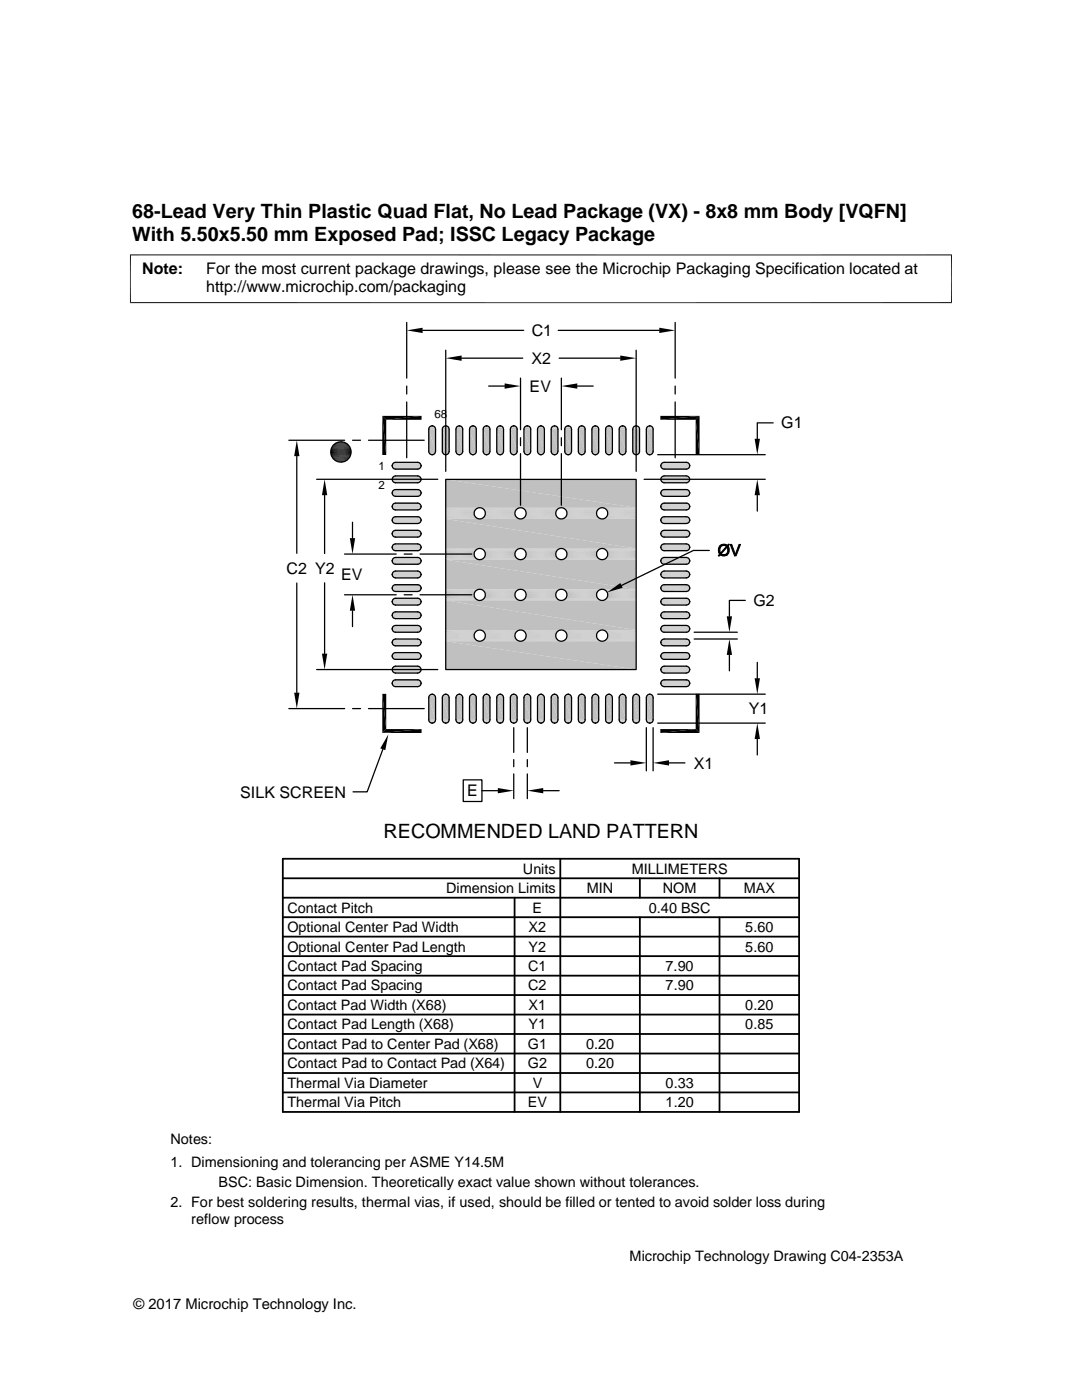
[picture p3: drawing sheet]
<svg xmlns="http://www.w3.org/2000/svg" width="216mm" height="279mm" viewBox="0 0 216 279" stroke-linecap="round" stroke-linejoin="round" font-family="sans-serif">
<defs><g id="words">
<g font-size="3.9">
<text x="26.4" y="43.5">68-Lead Very Thin Plastic Quad Flat, No Lead Package (VX) - 8x8 mm Body [VQFN]</text>
<text x="26.4" y="48">With 5.50x5.50 mm Exposed Pad; ISSC Legacy Package</text>
<text x="76.5" y="167.3">RECOMMENDED LAND PATTERN</text>
</g>
<g font-size="3.2">
<text x="28.4" y="54.6">Note:</text>
<text x="41.1" y="58.3">http://www.microchip.com/packaging</text>
<text x="41.1" y="54.6">For the most current package drawings, please see the Microchip Packaging Specification located at</text>
<text x="106.1" y="67.1">C1</text>
<text x="106.1" y="72.6">X2</text>
<text x="105.7" y="78.2">EV</text>
<text x="155.9" y="85.5">G1</text>
<text x="57.2" y="114.5">C2 Y2</text>
<text x="68.1" y="115.8">EV</text>
<text x="150.3" y="120.9">G2</text>
<text x="149.4" y="142.6">Y1</text>
<text x="138.4" y="153.4">X1</text>
<text x="47.9" y="159.2">SILK SCREEN</text>
<text x="93.2" y="158.9">E</text>
</g>
<g font-size="2.9">
<text x="89" y="178.2">Dimension Limits</text>
<text x="104.3" y="174.4">Units</text>
<text x="117.1" y="178.2">MIN</text>
<text x="126" y="174.4">MILLIMETERS</text>
<text x="132.3" y="178.2">NOM</text>
<text x="148.4" y="178.2">MAX</text>
<text x="57.3" y="182.1">Contact Pitch</text>
<text x="106.3" y="182.1">E</text>
<text x="129.5" y="182.1">0.40 BSC</text>
<text x="57.3" y="186">Optional Center Pad Width</text>
<text x="57.3" y="189.9">Optional Center Pad Length</text>
<text x="105.5" y="189.9">Y2</text>
<text x="105.5" y="186">X2</text>
<text x="148.7" y="189.9">5.60</text>
<text x="148.7" y="186">5.60</text>
<text x="57.3" y="197.7">Contact Pad Spacing</text>
<text x="57.3" y="193.8">Contact Pad Spacing</text>
<text x="105.4" y="197.7">C2</text>
<text x="105.4" y="193.8">C1</text>
<text x="132.8" y="193.8">7.90</text>
<text x="132.8" y="197.7">7.90</text>
<text x="57.3" y="201.6">Contact Pad Width (X68)</text>
<text x="105.5" y="201.6">X1</text>
<text x="148.7" y="201.6">0.20</text>
<text x="57.3" y="209.3">Contact Pad to Center Pad (X68)</text>
<text x="57.3" y="205.4">Contact Pad Length (X68)</text>
<text x="105.3" y="209.3">G1</text>
<text x="105.5" y="205.4">Y1</text>
<text x="116.9" y="209.3">0.20</text>
<text x="148.7" y="205.4">0.85</text>
<text x="57.3" y="213.2">Contact Pad to Contact Pad (X64)</text>
<text x="105.3" y="213.2">G2</text>
<text x="116.9" y="213.2">0.20</text>
<text x="57.3" y="217.1">Thermal Via Diameter</text>
<text x="57.3" y="221">Thermal Via Pitch</text>
<text x="105.3" y="221">EV</text>
<text x="106.3" y="217.1">V</text>
<text x="132.8" y="217.1">0.33</text>
<text x="132.8" y="221">1.20</text>
<text x="34" y="228.3">Notes:</text>
<text x="34" y="232.9">1. Dimensioning and tolerancing per ASME Y14.5M</text>
<text x="43.6" y="236.9">BSC: Basic Dimension. Theoretically exact value shown without tolerances.</text>
<text x="34" y="241">2. For best soldering results, thermal vias, if used, should be filled or tented to avoid solder loss during</text>
<text x="38.1" y="244.3">reflow process</text>
<text x="125.6" y="251.7">Microchip Technology Drawing C04-2353A</text>
<text x="26.6" y="261.3">© 2017 Microchip Technology Inc.</text>
</g>
<g font-size="2.3">
<text x="86.7" y="83.4">68</text>
<text x="75.5" y="93.8">1</text>
<text x="75.5" y="97.7">2</text>
</g>
</g></defs>
<g fill="#c0c0c0">
<path d="M86.1 85h.2z"/>
<path d="M88.8 85h.2z"/>
<path d="M91.5 85h.3z"/>
<path d="M94.3 85h.2z"/>
<path d="M97 85h.2z"/>
<path d="M99.7 85h.2z"/>
<path d="M102.4 85h.2z"/>
<path d="M105.1 85h.2z"/>
<path d="M107.8 85h.2z"/>
<path d="M110.5 85h.3z"/>
<path d="M113.2 85h.3z"/>
<path d="M116 85h.2z"/>
<path d="M118.7 85h.2z"/>
<path d="M121.4 85h.2z"/>
<path d="M124.1 85h.2z"/>
<path d="M126.8 85h.3z"/>
<path d="M129.5 85h.3z"/>
<path d="M124.1 85h.3z"/>
<path d="M107.8 85h.3z"/>
<path d="M105.1 85h.3z"/>
<path d="M88.8 85h.3z"/>
<path d="M86.1 85h.3z"/>
<path d="M129.4 85h.5z"/>
<path d="M129.5 85h.4z"/>
<path d="M126.7 85h.5z"/>
<path d="M126.8 85h.4z"/>
<path d="M124 85h.4z"/>
<path d="M121.3 85h.4z"/>
<path d="M121.4 85h.3z"/>
<path d="M118.6 85h.4z"/>
<path d="M118.7 85h.3z"/>
<path d="M115.8 85h.5z"/>
<path d="M116 85h.3z"/>
<path d="M113.1 85h.5z"/>
<path d="M113.2 85h.4z"/>
<path d="M110.4 85h.5z"/>
<path d="M110.5 85h.4z"/>
<path d="M107.7 85h.5z"/>
<path d="M107.8 85h.4z"/>
<path d="M105 85h.5z"/>
<path d="M105.1 85h.4z"/>
<path d="M102.3 85h.4z"/>
<path d="M102.4 85h.3z"/>
<path d="M99.6 85h.4z"/>
<path d="M99.7 85h.3z"/>
<path d="M96.9 85h.4z"/>
<path d="M97 85h.3z"/>
<path d="M94.1 85h.5z"/>
<path d="M94.2 85h.4z"/>
<path d="M91.4 85h.5z"/>
<path d="M91.5 85h.4z"/>
<path d="M88.7 85h.5z"/>
<path d="M88.8 85h.4z"/>
<path d="M86 85h.4z"/>
<path d="M124 85h.5z"/>
<path d="M121.3 85h.5z"/>
<path d="M118.5 85h.6z"/>
<path d="M118.6 85h.5z"/>
<path d="M102.3 85h.5z"/>
<path d="M99.5 85h.6z"/>
<path d="M99.6 85h.5z"/>
<path d="M96.8 85h.5z"/>
<path d="M86 85h.5z"/>
<path d="M129.3 85.1h.7z"/>
<path d="M129.4 85l.6 .1z"/>
<path d="M126.6 85.1h.7z"/>
<path d="M126.7 85l.6 .1z"/>
<path d="M123.9 85.1h.7z"/>
<path d="M124 85l.6 .1z"/>
<path d="M121.2 85.1h.6z"/>
<path d="M121.3 85l.5 .1z"/>
<path d="M118.4 85.1h.7z"/>
<path d="M118.5 85l.6 .1z"/>
<path d="M115.7 85.1h.7z"/>
<path d="M115.8 85l.6 .1z"/>
<path d="M113 85.1h.7z"/>
<path d="M113.1 85l.6 .1z"/>
<path d="M110.3 85.1h.7z"/>
<path d="M110.4 85l.6 .1z"/>
<path d="M107.6 85.1h.7z"/>
<path d="M107.7 85l.6 .1z"/>
<path d="M104.9 85.1h.7z"/>
<path d="M105 85l.6 .1z"/>
<path d="M102.2 85.1h.6z"/>
<path d="M102.3 85l.5 .1z"/>
<path d="M99.5 85.1h.6z"/>
<path d="M99.5 85l.6 .1z"/>
<path d="M96.8 85.1h.6z"/>
<path d="M96.8 85l.6 .1z"/>
<path d="M94 85.1h.7z"/>
<path d="M94.1 85l.6 .1z"/>
<path d="M91.3 85.1h.7z"/>
<path d="M91.4 85l.6 .1z"/>
<path d="M88.6 85.1h.7z"/>
<path d="M88.7 85l.6 .1z"/>
<path d="M85.9 85.1h.7z"/>
<path d="M86 85l.6 .1z"/>
<path d="M123.8 85.1h.8z"/>
<path d="M121.1 85.1h.8z"/>
<path d="M121.2 85.1h.7z"/>
<path d="M118.4 85.1h.8z"/>
<path d="M115.7 85.1h.8z"/>
<path d="M102.1 85.1h.8z"/>
<path d="M102.2 85.1h.7z"/>
<path d="M99.4 85.1h.8z"/>
<path d="M99.5 85.1h.7z"/>
<path d="M96.7 85.1h.8z"/>
<path d="M96.8 85.1h.7z"/>
<path d="M129.2 85.1h.9z"/>
<path d="M129.3 85.1h.8z"/>
<path d="M126.5 85.1h.9z"/>
<path d="M126.6 85.1h.8z"/>
<path d="M123.8 85.1h.9z"/>
<path d="M112.9 85.1h.9z"/>
<path d="M113 85.1h.8z"/>
<path d="M110.2 85.1h.9z"/>
<path d="M110.3 85.1h.8z"/>
<path d="M107.5 85.1h.9z"/>
<path d="M107.6 85.1h.8z"/>
<path d="M104.8 85.1h.9z"/>
<path d="M104.9 85.1h.8z"/>
<path d="M96.6 85.1h.9z"/>
<path d="M93.9 85.1h.9z"/>
<path d="M94 85.1h.8z"/>
<path d="M91.2 85.1h.9z"/>
<path d="M91.3 85.1h.8z"/>
<path d="M88.5 85.1h.9z"/>
<path d="M88.6 85.1h.8z"/>
<path d="M85.8 85.1h.9z"/>
<path d="M85.9 85.1h.8z"/>
<path d="M123.8 85.1l.9 .1z"/>
<path d="M121.1 85.1l.9 .1z"/>
<path d="M118.4 85.1l.9 .1z"/>
<path d="M115.7 85.1l.9 .1z"/>
<path d="M112.9 85.1l1 .1z"/>
<path d="M107.5 85.1l.9 .1z"/>
<path d="M104.8 85.1l.9 .1z"/>
<path d="M102.1 85.1l.9 .1z"/>
<path d="M99.4 85.1l.9 .1z"/>
<path d="M96.6 85.1l1 .1z"/>
<path d="M93.9 85.1l.9 .1z"/>
<path d="M91.2 85.1l.9 .1z"/>
<path d="M88.5 85.1l.9 .1z"/>
<path d="M85.8 85.1l.9 .1z"/>
<path d="M129.1 85.2h1.1z"/>
<path d="M129.2 85.1l1 .1z"/>
<path d="M126.5 85.1l1 .1h-1.1z"/>
<path d="M126.5 85.1l1 .1z"/>
<path d="M123.7 85.2h1z"/>
<path d="M121 85.2h1z"/>
<path d="M118.3 85.2h1z"/>
<path d="M115.6 85.2h1z"/>
<path d="M112.9 85.2h1z"/>
<path d="M110.2 85.1l1 .1h-1.1z"/>
<path d="M110.2 85.1l1 .1z"/>
<path d="M107.5 85.2h1z"/>
<path d="M104.8 85.2h.9z"/>
<path d="M102 85.2h1z"/>
<path d="M99.3 85.2h1z"/>
<path d="M96.6 85.2h1z"/>
<path d="M93.9 85.2h1z"/>
<path d="M91.2 85.2h1z"/>
<path d="M88.5 85.2h1z"/>
<path d="M85.7 85.2h1z"/>
<path d="M123.7 85.2l1.1 .1z"/>
<path d="M121 85.2l1.1 .1z"/>
<path d="M118.3 85.2l1.1 .1z"/>
<path d="M115.6 85.2l1 .1z"/>
<path d="M112.8 85.2l1.1 .1z"/>
<path d="M107.4 85.2l1.1 .1z"/>
<path d="M104.7 85.2l1.1 .1z"/>
<path d="M102 85.2l1.1 .1z"/>
<path d="M99.3 85.2l1.1 .1z"/>
<path d="M96.6 85.2l1 .1z"/>
<path d="M93.9 85.2l1 .1z"/>
<path d="M91.1 85.2l1.1 .1z"/>
<path d="M88.4 85.2l1.1 .1z"/>
<path d="M85.7 85.2l1.1 .1z"/>
<path d="M129.1 85.2l1.1 .1h-1.1z"/>
<path d="M129.1 85.2l1.1 .1z"/>
<path d="M126.4 85.2l1.1 .1h-1.2z"/>
<path d="M126.4 85.2l1.1 .1z"/>
<path d="M123.7 85.3h1.1z"/>
<path d="M120.9 85.3h1.2z"/>
<path d="M118.2 85.3h1.2z"/>
<path d="M115.5 85.3h1.2z"/>
<path d="M112.8 85.3h1.2z"/>
<path d="M110.1 85.2l1.1 .1h-1.1z"/>
<path d="M110.1 85.2l1.1 .1z"/>
<path d="M107.4 85.3h1.1z"/>
<path d="M104.7 85.3h1.1z"/>
<path d="M102 85.3h1.1z"/>
<path d="M99.2 85.3h1.2z"/>
<path d="M96.5 85.3h1.2z"/>
<path d="M93.8 85.3h1.2z"/>
<path d="M91.1 85.3h1.1z"/>
<path d="M88.4 85.3h1.1z"/>
<path d="M85.7 85.3h1.1z"/>
<path d="M123.6 85.3l1.2 .1z"/>
<path d="M120.9 85.3l1.2 .1z"/>
<path d="M118.2 85.3l1.2 .1z"/>
<path d="M115.5 85.3l1.2 .1z"/>
<path d="M112.8 85.3l1.2 .1z"/>
<path d="M107.4 85.3l1.2 .1z"/>
<path d="M104.6 85.3l1.3 .1z"/>
<path d="M101.9 85.3l1.2 .1z"/>
<path d="M99.2 85.3l1.2 .1z"/>
<path d="M96.5 85.3l1.2 .1z"/>
<path d="M93.8 85.3l1.2 .1z"/>
<path d="M91.1 85.3l1.2 .1z"/>
<path d="M88.3 85.3l1.3 .1z"/>
<path d="M85.6 85.3l1.2 .1z"/>
<path d="M129.1 85.3l1.2 .1h-1.3z"/>
<path d="M129.1 85.3h1.1l.1 .1z"/>
<path d="M126.3 85.3l1.3 .1h-1.3z"/>
<path d="M126.3 85.3h1.2l.1 .1z"/>
<path d="M123.6 85.4h1.3z"/>
<path d="M120.9 85.4h1.3z"/>
<path d="M118.2 85.4h1.2z"/>
<path d="M115.5 85.4h1.2z"/>
<path d="M112.7 85.4h1.3z"/>
<path d="M110.1 85.3l1.2 .1h-1.3z"/>
<path d="M110.1 85.3h1.1l.1 .1z"/>
<path d="M107.3 85.4h1.3z"/>
<path d="M104.6 85.4h1.3z"/>
<path d="M101.9 85.4h1.2z"/>
<path d="M99.2 85.4h1.2z"/>
<path d="M96.5 85.4h1.2z"/>
<path d="M93.7 85.4h1.3z"/>
<path d="M91 85.4h1.3z"/>
<path d="M88.3 85.4h1.3z"/>
<path d="M85.6 85.4h1.3z"/>
<path d="M123.6 85.4l1.3 .1h-1.4z"/>
<path d="M123.6 85.4h1.3v.1z"/>
<path d="M120.9 85.4l1.3 .1h-1.4z"/>
<path d="M120.9 85.4h1.3v.1z"/>
<path d="M118.2 85.4l1.3 .1h-1.4z"/>
<path d="M118.2 85.4h1.2l.1 .1z"/>
<path d="M115.4 85.4l1.4 .1h-1.4z"/>
<path d="M115.4 85.4h1.3l.1 .1z"/>
<path d="M112.7 85.4l1.3 .1h-1.3z"/>
<path d="M112.7 85.4h1.3v.1z"/>
<path d="M107.3 85.4l1.3 .1h-1.3z"/>
<path d="M107.3 85.4h1.3v.1z"/>
<path d="M104.6 85.4l1.3 .1h-1.3z"/>
<path d="M104.6 85.4h1.3v.1z"/>
<path d="M101.9 85.4l1.3 .1h-1.3z"/>
<path d="M101.9 85.4h1.2l.1 .1z"/>
<path d="M99.2 85.4l1.3 .1h-1.4z"/>
<path d="M99.2 85.4h1.2l.1 .1z"/>
<path d="M96.5 85.4l1.2 .1h-1.3z"/>
<path d="M96.5 85.4h1.2v.1z"/>
<path d="M93.7 85.4l1.3 .1h-1.3z"/>
<path d="M93.7 85.4h1.3v.1z"/>
<path d="M91 85.4l1.3 .1h-1.3z"/>
<path d="M91 85.4h1.3v.1z"/>
<path d="M88.3 85.4l1.3 .1h-1.3z"/>
<path d="M88.3 85.4h1.3v.1z"/>
<path d="M85.6 85.4l1.3 .1h-1.3z"/>
<path d="M85.6 85.4h1.3v.1z"/>
<path d="M129 85.4l1.3 .1h-1.3z"/>
<path d="M129 85.4h1.3v.1z"/>
<path d="M126.3 85.4l1.3 .1h-1.3z"/>
<path d="M126.3 85.4h1.3v.1z"/>
<path d="M123.5 85.5h1.4z"/>
<path d="M120.8 85.5h1.4z"/>
<path d="M118.1 85.5h1.4z"/>
<path d="M115.4 85.5h1.4z"/>
<path d="M112.7 85.5h1.3z"/>
<path d="M110 85.4l1.3 .1h-1.3z"/>
<path d="M110 85.4h1.3v.1z"/>
<path d="M107.3 85.5h1.3z"/>
<path d="M104.6 85.5h1.3z"/>
<path d="M101.8 85.5h1.4z"/>
<path d="M101.9 85.5h1.3z"/>
<path d="M99.1 85.5h1.4z"/>
<path d="M96.4 85.5h1.3z"/>
<path d="M93.7 85.5h1.3z"/>
<path d="M91 85.5h1.3z"/>
<path d="M88.3 85.5h1.3z"/>
<path d="M85.6 85.5h1.3z"/>
<path d="M129 85.5l1.3 .2h-1.3z"/>
<path d="M129 85.5h1.3v.2z"/>
<path d="M126.3 85.5l1.3 .2h-1.3z"/>
<path d="M126.3 85.5h1.3v.2z"/>
<path d="M123.5 85.5l1.4 .2h-1.4z"/>
<path d="M123.5 85.5h1.4v.2z"/>
<path d="M120.8 85.5l1.4 .2h-1.4z"/>
<path d="M120.8 85.5h1.4v.2z"/>
<path d="M118.1 85.5l1.4 .2h-1.4z"/>
<path d="M118.1 85.5h1.4v.2z"/>
<path d="M115.4 85.5l1.4 .2h-1.4z"/>
<path d="M115.4 85.5h1.4v.2z"/>
<path d="M112.7 85.5l1.3 .2h-1.3z"/>
<path d="M112.7 85.5h1.3v.2z"/>
<path d="M110 85.5l1.3 .2h-1.3z"/>
<path d="M110 85.5h1.3v.2z"/>
<path d="M107.3 85.5l1.3 .2h-1.3z"/>
<path d="M107.3 85.5h1.3v.2z"/>
<path d="M104.6 85.5l1.3 .2h-1.4z"/>
<path d="M104.6 85.5h1.3v.2z"/>
<path d="M101.8 85.5l1.4 .2h-1.4z"/>
<path d="M101.8 85.5h1.4v.2z"/>
<path d="M99.1 85.5l1.4 .2h-1.4z"/>
<path d="M99.1 85.5h1.4v.2z"/>
<path d="M96.4 85.5l1.4 .2h-1.4z"/>
<path d="M96.4 85.5h1.3l.1 .2z"/>
<path d="M93.7 85.5l1.3 .2h-1.3z"/>
<path d="M93.7 85.5h1.3v.2z"/>
<path d="M91 85.5l1.3 .2h-1.3z"/>
<path d="M91 85.5h1.3v.2z"/>
<path d="M88.3 85.5l1.3 .2h-1.3z"/>
<path d="M88.3 85.5h1.3v.2z"/>
<path d="M85.6 85.5l1.3 .2h-1.3z"/>
<path d="M85.6 85.5h1.3v.2z"/>
<path d="M129 85.7l1.3 4.4h-1.3z"/>
<path d="M129 85.7h1.3v4.4z"/>
<path d="M126.3 85.7l1.3 4.4h-1.3z"/>
<path d="M126.3 85.7h1.3v4.4z"/>
<path d="M123.5 85.7l1.4 4.4h-1.4z"/>
<path d="M123.5 85.7h1.4v4.4z"/>
<path d="M120.8 85.7l1.4 4.4h-1.4z"/>
<path d="M120.8 85.7h1.4v4.4z"/>
<path d="M118.1 85.7l1.4 4.4h-1.4z"/>
<path d="M118.1 85.7h1.4v4.4z"/>
<path d="M115.4 85.7l1.4 4.4h-1.4z"/>
<path d="M115.4 85.7h1.4v4.4z"/>
<path d="M112.7 85.7l1.3 4.4h-1.3z"/>
<path d="M112.7 85.7h1.3v4.4z"/>
<path d="M110 85.7l1.3 4.4h-1.3z"/>
<path d="M110 85.7h1.3v4.4z"/>
<path d="M107.3 85.7l1.3 4.4h-1.3z"/>
<path d="M107.3 85.7h1.3v4.4z"/>
<path d="M104.5 85.7l1.4 4.4h-1.4z"/>
<path d="M104.5 85.7h1.4v4.4z"/>
<path d="M101.8 85.7l1.4 4.4h-1.4z"/>
<path d="M101.8 85.7h1.4v4.4z"/>
<path d="M99.1 85.7l1.4 4.4h-1.4z"/>
<path d="M99.1 85.7h1.4v4.4z"/>
<path d="M96.4 85.7l1.4 4.4h-1.4z"/>
<path d="M96.4 85.7h1.4v4.4z"/>
<path d="M93.7 85.7l1.3 4.4h-1.3z"/>
<path d="M93.7 85.7h1.3v4.4z"/>
<path d="M91 85.7l1.3 4.4h-1.3z"/>
<path d="M91 85.7h1.3v4.4z"/>
<path d="M88.3 85.7l1.3 4.4h-1.3z"/>
<path d="M88.3 85.7h1.3v4.4z"/>
<path d="M85.6 85.7l1.3 4.4h-1.3z"/>
<path d="M85.6 85.7h1.3v4.4z"/>
<path d="M129 90.1l1.3 .1h-1.3z"/>
<path d="M129 90.1h1.3v.1z"/>
<path d="M126.3 90.1l1.3 .1h-1.3z"/>
<path d="M126.3 90.1h1.3v.1z"/>
<path d="M123.5 90.1l1.4 .1h-1.4z"/>
<path d="M123.5 90.1h1.4v.1z"/>
<path d="M120.8 90.1l1.4 .1h-1.4z"/>
<path d="M120.8 90.1h1.4v.1z"/>
<path d="M118.1 90.1l1.4 .1h-1.4z"/>
<path d="M118.1 90.1h1.4v.1z"/>
<path d="M115.4 90.1l1.4 .1h-1.4z"/>
<path d="M115.4 90.1h1.4v.1z"/>
<path d="M112.7 90.1l1.3 .1h-1.3z"/>
<path d="M112.7 90.1h1.3v.1z"/>
<path d="M110 90.1l1.3 .1h-1.3z"/>
<path d="M110 90.1h1.3v.1z"/>
<path d="M107.3 90.1l1.3 .1h-1.3z"/>
<path d="M107.3 90.1h1.3v.1z"/>
<path d="M104.5 90.1l1.4 .1h-1.3z"/>
<path d="M104.5 90.1h1.4v.1z"/>
<path d="M101.8 90.1l1.4 .1h-1.4z"/>
<path d="M101.8 90.1h1.4v.1z"/>
<path d="M99.1 90.1l1.4 .1h-1.4z"/>
<path d="M99.1 90.1h1.4v.1z"/>
<path d="M96.4 90.1l1.3 .1h-1.3z"/>
<path d="M96.4 90.1h1.4l-.1 .1z"/>
<path d="M93.7 90.1l1.3 .1h-1.3z"/>
<path d="M93.7 90.1h1.3v.1z"/>
<path d="M91 90.1l1.3 .1h-1.3z"/>
<path d="M91 90.1h1.3v.1z"/>
<path d="M88.3 90.1l1.3 .1h-1.3z"/>
<path d="M88.3 90.1h1.3v.1z"/>
<path d="M85.6 90.1l1.3 .1h-1.3z"/>
<path d="M85.6 90.1h1.3v.1z"/>
<path d="M129 90.2h1.3z"/>
<path d="M126.3 90.2h1.3z"/>
<path d="M123.5 90.2h1.4z"/>
<path d="M120.8 90.2h1.4z"/>
<path d="M118.1 90.2h1.4z"/>
<path d="M115.4 90.2h1.4z"/>
<path d="M112.7 90.2h1.3z"/>
<path d="M110 90.2h1.3z"/>
<path d="M107.3 90.2h1.3z"/>
<path d="M104.6 90.2h1.3z"/>
<path d="M101.8 90.2h1.4z"/>
<path d="M99.1 90.2h1.4z"/>
<path d="M96.4 90.2h1.3z"/>
<path d="M93.7 90.2h1.3z"/>
<path d="M91 90.2h1.3z"/>
<path d="M88.3 90.2h1.3z"/>
<path d="M85.6 90.2h1.3z"/>
<path d="M129 90.2l1.3 .1h-1.3z"/>
<path d="M129 90.2h1.3v.1z"/>
<path d="M126.3 90.2l1.3 .1h-1.3z"/>
<path d="M126.3 90.2h1.3v.1z"/>
<path d="M123.5 90.2l1.4 .1h-1.3z"/>
<path d="M123.5 90.2h1.4v.1z"/>
<path d="M120.8 90.2l1.4 .1h-1.3z"/>
<path d="M120.8 90.2h1.4v.1z"/>
<path d="M118.1 90.2l1.3 .1h-1.2z"/>
<path d="M118.1 90.2h1.4l-.1 .1z"/>
<path d="M115.4 90.2l1.3 .1h-1.3z"/>
<path d="M115.4 90.2h1.4l-.1 .1z"/>
<path d="M112.7 90.2l1.3 .1h-1.3z"/>
<path d="M112.7 90.2h1.3v.1z"/>
<path d="M110 90.2l1.3 .1h-1.3z"/>
<path d="M110 90.2h1.3v.1z"/>
<path d="M107.3 90.2l1.3 .1h-1.3z"/>
<path d="M107.3 90.2h1.3v.1z"/>
<path d="M104.6 90.2l1.3 .1h-1.3z"/>
<path d="M104.6 90.2h1.3v.1z"/>
<path d="M101.9 90.2l1.2 .1h-1.2z"/>
<path d="M101.9 90.2h1.3l-.1 .1z"/>
<path d="M99.1 90.2l1.3 .1h-1.2z"/>
<path d="M99.1 90.2h1.4l-.1 .1z"/>
<path d="M96.4 90.2l1.3 .1h-1.2z"/>
<path d="M96.4 90.2h1.3v.1z"/>
<path d="M93.7 90.2l1.3 .1h-1.3z"/>
<path d="M93.7 90.2h1.3v.1z"/>
<path d="M91 90.2l1.3 .1h-1.3z"/>
<path d="M91 90.2h1.3v.1z"/>
<path d="M88.3 90.2l1.3 .1h-1.3z"/>
<path d="M88.3 90.2h1.3v.1z"/>
<path d="M85.6 90.2l1.3 .1h-1.3z"/>
<path d="M85.6 90.2h1.3v.1z"/>
<path d="M129 90.3h1.3z"/>
<path d="M126.3 90.3h1.3z"/>
<path d="M123.6 90.3h1.2z"/>
<path d="M123.6 90.3h1.3z"/>
<path d="M120.9 90.3h1.2z"/>
<path d="M120.9 90.3h1.3z"/>
<path d="M118.2 90.3h1.2z"/>
<path d="M115.4 90.3h1.3z"/>
<path d="M112.7 90.3h1.3z"/>
<path d="M110 90.3h1.3z"/>
<path d="M107.3 90.3h1.3z"/>
<path d="M104.6 90.3h1.3z"/>
<path d="M101.9 90.3h1.2z"/>
<path d="M99.2 90.3h1.2z"/>
<path d="M96.5 90.3h1.2z"/>
<path d="M93.7 90.3h1.3z"/>
<path d="M91 90.3h1.3z"/>
<path d="M88.3 90.3h1.3z"/>
<path d="M85.6 90.3h1.2z"/>
<path d="M85.6 90.3h1.3z"/>
<path d="M129 90.3l1.2 .1z"/>
<path d="M126.3 90.3l1.2 .1z"/>
<path d="M123.6 90.3l1.2 .1z"/>
<path d="M120.9 90.3l1.2 .1z"/>
<path d="M118.2 90.3l1.2 .1z"/>
<path d="M115.5 90.3l1.2 .1z"/>
<path d="M115.5 90.3h1.2z"/>
<path d="M112.7 90.3l1.3 .1z"/>
<path d="M110 90.3l1.2 .1z"/>
<path d="M107.3 90.3l1.2 .1z"/>
<path d="M104.6 90.3l1.2 .1z"/>
<path d="M101.9 90.3l1.2 .1z"/>
<path d="M99.2 90.3l1.2 .1z"/>
<path d="M96.5 90.3l1.2 .1z"/>
<path d="M93.7 90.3l1.3 .1z"/>
<path d="M91 90.3l1.2 .1z"/>
<path d="M88.3 90.3l1.2 .1z"/>
<path d="M85.6 90.3l1.2 .1z"/>
<path d="M129.1 90.4h1.1z"/>
<path d="M126.3 90.4h1.2z"/>
<path d="M123.6 90.4h1.2z"/>
<path d="M120.9 90.4h1.2z"/>
<path d="M118.2 90.4h1.2z"/>
<path d="M115.5 90.4h1.1z"/>
<path d="M115.5 90.4h1.2z"/>
<path d="M112.8 90.4h1.1z"/>
<path d="M112.8 90.4h1.2z"/>
<path d="M110.1 90.4h1.1z"/>
<path d="M107.4 90.4h1.1z"/>
<path d="M104.6 90.4h1.2z"/>
<path d="M101.9 90.4h1.2z"/>
<path d="M99.2 90.4h1.2z"/>
<path d="M96.5 90.4h1.1z"/>
<path d="M96.5 90.4h1.2z"/>
<path d="M93.8 90.4h1.1z"/>
<path d="M93.8 90.4h1.2z"/>
<path d="M91.1 90.4h1.1z"/>
<path d="M88.3 90.4h1.2z"/>
<path d="M85.6 90.4h1.2z"/>
<path d="M129.1 90.4l1.1 .1z"/>
<path d="M126.4 90.4l1 .1z"/>
<path d="M126.4 90.4h1.1z"/>
<path d="M123.7 90.4l1 .1z"/>
<path d="M123.7 90.4h1.1z"/>
<path d="M120.9 90.4l1.1 .1z"/>
<path d="M118.2 90.4l1.1 .1z"/>
<path d="M115.5 90.4l1.1 .1z"/>
<path d="M112.8 90.4l1.1 .1z"/>
<path d="M110.1 90.4l1.1 .1z"/>
<path d="M107.4 90.4l1.1 .1z"/>
<path d="M104.7 90.4l1 .1z"/>
<path d="M104.7 90.4h1.1z"/>
<path d="M102 90.4l1 .1z"/>
<path d="M102 90.4h1.1z"/>
<path d="M99.2 90.4l1.1 .1z"/>
<path d="M96.5 90.4l1.1 .1z"/>
<path d="M93.8 90.4l1.1 .1z"/>
<path d="M91.1 90.4l1.1 .1z"/>
<path d="M88.4 90.4l1.1 .1z"/>
<path d="M88.4 90.4h1.1z"/>
<path d="M85.7 90.4l1 .1z"/>
<path d="M85.7 90.4h1.1z"/>
<path d="M129.1 90.5l1 .1z"/>
<path d="M129.1 90.5h1.1z"/>
<path d="M126.4 90.5l1 .1z"/>
<path d="M126.4 90.5h1z"/>
<path d="M123.7 90.5l1 .1z"/>
<path d="M123.7 90.5h1z"/>
<path d="M121 90.5l1 .1z"/>
<path d="M121 90.5h1z"/>
<path d="M118.3 90.5l1 .1z"/>
<path d="M118.3 90.5h1z"/>
<path d="M115.6 90.5l1 .1z"/>
<path d="M115.6 90.5h1z"/>
<path d="M112.8 90.5l1.1 .1z"/>
<path d="M112.8 90.5h1.1z"/>
<path d="M110.1 90.5l1 .1z"/>
<path d="M110.1 90.5h1.1z"/>
<path d="M107.4 90.5l1 .1z"/>
<path d="M107.4 90.5h1.1z"/>
<path d="M104.7 90.5l1 .1z"/>
<path d="M104.7 90.5h1z"/>
<path d="M102 90.5l1 .1z"/>
<path d="M102 90.5h1z"/>
<path d="M99.3 90.5l1 .1z"/>
<path d="M99.3 90.5h1z"/>
<path d="M96.6 90.5l1 .1z"/>
<path d="M96.6 90.5h1z"/>
<path d="M93.9 90.5l.9 .1z"/>
<path d="M93.9 90.5h1z"/>
<path d="M91.1 90.5l1 .1z"/>
<path d="M91.1 90.5h1.1z"/>
<path d="M88.4 90.5l1 .1z"/>
<path d="M88.4 90.5h1.1z"/>
<path d="M85.7 90.5l1 .1z"/>
<path d="M85.7 90.5h1z"/>
<path d="M129.2 90.6h.9z"/>
<path d="M126.5 90.6h.9z"/>
<path d="M123.7 90.6h1z"/>
<path d="M121 90.6h.9z"/>
<path d="M121 90.6h1z"/>
<path d="M118.3 90.6h.9z"/>
<path d="M118.3 90.6h1z"/>
<path d="M115.6 90.6h.9z"/>
<path d="M115.6 90.6h1z"/>
<path d="M112.9 90.6h.9z"/>
<path d="M112.9 90.6h1z"/>
<path d="M110.2 90.6h.9z"/>
<path d="M107.5 90.6h.9z"/>
<path d="M104.8 90.6h.9z"/>
<path d="M102 90.6h.9z"/>
<path d="M102 90.6h1z"/>
<path d="M99.3 90.6h.9z"/>
<path d="M99.3 90.6h1z"/>
<path d="M96.6 90.6h.9z"/>
<path d="M96.6 90.6h1z"/>
<path d="M93.9 90.6h.9z"/>
<path d="M91.2 90.6h.9z"/>
<path d="M88.5 90.6h.9z"/>
<path d="M85.7 90.6h1z"/>
<path d="M129.2 90.6h.8z"/>
<path d="M126.5 90.6h.8z"/>
<path d="M123.8 90.6h.8z"/>
<path d="M123.8 90.6h.9z"/>
<path d="M121.1 90.6h.8z"/>
<path d="M118.4 90.6h.8z"/>
<path d="M115.7 90.6h.8z"/>
<path d="M112.9 90.6h.8z"/>
<path d="M110.2 90.6h.8z"/>
<path d="M107.5 90.6h.8z"/>
<path d="M104.8 90.6h.8z"/>
<path d="M102.1 90.6h.8z"/>
<path d="M99.4 90.6h.8z"/>
<path d="M93.9 90.6h.8z"/>
<path d="M91.2 90.6h.8z"/>
<path d="M88.5 90.6h.8z"/>
<path d="M85.8 90.6h.8z"/>
<path d="M85.8 90.6h.9z"/>
<path d="M129.3 90.6l.7 .1z"/>
<path d="M129.3 90.6h.7z"/>
<path d="M126.6 90.6l.7 .1z"/>
<path d="M126.6 90.6h.7z"/>
<path d="M123.8 90.6l.8 .1z"/>
<path d="M121.1 90.6l.7 .1z"/>
<path d="M118.4 90.6l.7 .1z"/>
<path d="M115.7 90.6l.7 .1z"/>
<path d="M113 90.6l.7 .1z"/>
<path d="M113 90.6h.7z"/>
<path d="M110.3 90.6l.7 .1z"/>
<path d="M110.3 90.6h.7z"/>
<path d="M107.6 90.6l.7 .1z"/>
<path d="M107.6 90.6h.7z"/>
<path d="M104.9 90.6l.7 .1z"/>
<path d="M104.9 90.6h.7z"/>
<path d="M102.1 90.6l.7 .1z"/>
<path d="M99.4 90.6l.7 .1z"/>
<path d="M96.7 90.6l.7 .1z"/>
<path d="M96.7 90.6h.8z"/>
<path d="M94 90.6l.7 .1z"/>
<path d="M94 90.6h.7z"/>
<path d="M91.3 90.6l.7 .1z"/>
<path d="M91.3 90.6h.7z"/>
<path d="M88.6 90.6l.7 .1z"/>
<path d="M88.6 90.6h.7z"/>
<path d="M85.9 90.6l.7 .1z"/>
<path d="M85.9 90.6h.7z"/>
<path d="M129.3 90.7h.6z"/>
<path d="M129.3 90.7h.7z"/>
<path d="M126.6 90.7h.6z"/>
<path d="M126.6 90.7h.7z"/>
<path d="M123.9 90.7h.6z"/>
<path d="M123.9 90.7h.7z"/>
<path d="M121.2 90.7h.6z"/>
<path d="M118.4 90.7h.7z"/>
<path d="M115.7 90.7h.6z"/>
<path d="M115.7 90.7h.7z"/>
<path d="M113 90.7h.6z"/>
<path d="M113 90.7h.7z"/>
<path d="M110.3 90.7h.6z"/>
<path d="M110.3 90.7h.7z"/>
<path d="M107.6 90.7h.6z"/>
<path d="M107.6 90.7h.7z"/>
<path d="M104.9 90.7h.6z"/>
<path d="M104.9 90.7h.7z"/>
<path d="M102.2 90.7h.6z"/>
<path d="M99.5 90.7h.6z"/>
<path d="M96.8 90.7h.5z"/>
<path d="M96.8 90.7h.6z"/>
<path d="M94 90.7h.6z"/>
<path d="M94 90.7h.7z"/>
<path d="M91.3 90.7h.6z"/>
<path d="M91.3 90.7h.7z"/>
<path d="M88.6 90.7h.6z"/>
<path d="M88.6 90.7h.7z"/>
<path d="M85.9 90.7h.6z"/>
<path d="M85.9 90.7h.7z"/>
<path d="M129.4 90.7h.5z"/>
<path d="M126.7 90.7h.5z"/>
<path d="M124 90.7h.4z"/>
<path d="M124 90.7h.5z"/>
<path d="M121.3 90.7h.4z"/>
<path d="M121.3 90.7h.5z"/>
<path d="M118.5 90.7h.5z"/>
<path d="M118.5 90.7h.6z"/>
<path d="M115.8 90.7h.5z"/>
<path d="M113.1 90.7h.5z"/>
<path d="M110.4 90.7h.5z"/>
<path d="M107.7 90.7h.5z"/>
<path d="M105 90.7h.5z"/>
<path d="M102.3 90.7h.4z"/>
<path d="M102.3 90.7h.5z"/>
<path d="M99.5 90.7h.5z"/>
<path d="M94.1 90.7h.5z"/>
<path d="M91.4 90.7h.5z"/>
<path d="M88.7 90.7h.5z"/>
<path d="M86 90.7h.4z"/>
<path d="M86 90.7h.5z"/>
<path d="M129.4 90.7h.4z"/>
<path d="M126.7 90.7h.4z"/>
<path d="M121.3 90.7h.3z"/>
<path d="M118.6 90.7h.3z"/>
<path d="M118.6 90.7h.4z"/>
<path d="M115.8 90.7h.4z"/>
<path d="M113.1 90.7h.4z"/>
<path d="M110.4 90.7h.4z"/>
<path d="M107.7 90.7h.4z"/>
<path d="M105 90.7h.4z"/>
<path d="M102.3 90.7h.3z"/>
<path d="M99.6 90.7h.3z"/>
<path d="M99.6 90.7h.4z"/>
<path d="M96.9 90.7h.3z"/>
<path d="M96.9 90.7h.4z"/>
<path d="M94.1 90.7h.4z"/>
<path d="M91.4 90.7h.4z"/>
<path d="M88.7 90.7h.4z"/>
<path d="M86.1 90.7h.2z"/>
<path d="M88.8 90.7h.2z"/>
<path d="M91.5 90.7h.3z"/>
<path d="M94.3 90.7h.2z"/>
<path d="M97 90.7h.2z"/>
<path d="M99.7 90.7h.2z"/>
<path d="M102.4 90.7h.2z"/>
<path d="M105.1 90.7h.2z"/>
<path d="M107.8 90.7h.2z"/>
<path d="M110.5 90.7h.3z"/>
<path d="M113.2 90.7h.3z"/>
<path d="M116 90.7h.2z"/>
<path d="M118.7 90.7h.2z"/>
<path d="M121.4 90.7h.2z"/>
<path d="M124.1 90.7h.2z"/>
<path d="M126.8 90.7h.2z"/>
<path d="M129.5 90.7h.3z"/>
<path d="M126.8 90.7h.3z"/>
<path d="M124.1 90.7h.3z"/>
<path d="M107.8 90.7h.3z"/>
<path d="M105.1 90.7h.3z"/>
<path d="M94.2 90.7h.3z"/>
<path d="M88.8 90.7h.3z"/>
<path d="M86.1 90.7h.3z"/>
</g>
<g fill="none" stroke="#c0c0c0" stroke-width=".2">
<path d="M78.3 92.9h5.7M78.3 95.6h5.7M78.3 98.3h5.7M78.3 93h5.7M78.3 95.7h5.7M78.3 98.4h5.7M78.3 92.8h5.7M78.3 95.5h5.7M78.3 98.2h5.7M78.3 93.1h5.7M78.3 95.8h5.7M78.3 98.6h5.7"/>
<path d="M78.3 93.2h5.7M78.3 95.9h5.7M78.3 98.7h5.7M78.3 92.6h5.7M78.3 95.3h5.7M78.3 98.1h5.7M78.3 93.3h5.6M78.3 96.1h5.6M78.3 98.8h5.6M78.4 92.5h5.5M78.4 95.2h5.5M78.4 97.9h5.5"/>
<path d="M78.4 93.4h5.5M78.4 96.1h5.5M78.4 98.8h5.5M78.4 92.4h5.4M78.4 95.1h5.4M78.4 97.9h5.4M78.5 93.5h5.3M78.5 96.2h5.3M78.5 98.9h5.3M78.5 92.4h5.2M78.5 95.1h5.2M78.5 97.8h5.2"/>
<path d="M78.6 93.6h5.1M78.6 96.3h5.1M78.6 99h5.1M78.7 92.3h4.9M78.7 95h4.9M78.7 97.7h4.9M78.7 93.6h4.9M78.7 96.3h4.9M78.7 99h4.9M78.8 95h4.7M78.8 93.6h4.7M78.8 99h4.7"/>
<path d="M131.8 92.9h5.8M131.8 95.6h5.8M131.8 98.3h5.8M131.8 93h5.8M131.8 95.7h5.8M131.8 98.4h5.8M131.9 92.8h5.7M131.9 95.5h5.7M131.9 98.2h5.7M131.9 93.2h5.7M131.9 95.9h5.7M131.9 98.6h5.7"/>
<path d="M131.9 92.7h5.7M131.9 95.4h5.7M131.9 98.1h5.7M131.9 93.3h5.7M131.9 96h5.7M131.9 98.7h5.7M132 92.6h5.5M132 95.3h5.5M132 98h5.5M132 93.4h5.5M132 96.1h5.5M132 98.8h5.5"/>
<path d="M132 92.5h5.5M132 95.2h5.5M132 97.9h5.5M132.1 93.5h5.3M132.1 96.2h5.3M132.1 98.9h5.3M132.1 92.4h5.3M132.1 95.1h5.3M132.1 97.8h5.3M132.2 93.5h5.1M132.2 96.3h5.1M132.2 99h5.1"/>
<path d="M132.2 92.3h5.1M132.2 95h5.1M132.2 97.8h5.1M132.3 93.6h4.9M132.3 96.3h4.9M132.3 99h4.9M132.3 92.3h4.9M132.3 97.7h4.9M132.4 93.6h4.7M132.4 99h4.7M132.4 95h4.7M78.3 101h5.7"/>
<path d="M78.3 103.7h5.7M78.3 106.4h5.7M78.3 109.2h5.7M78.3 111.9h5.7M78.3 114.6h5.7M78.3 117.3h5.7M78.3 101.1h5.7M78.3 103.9h5.7M78.3 106.6h5.7M78.3 109.3h5.7M78.3 112h5.7M78.3 114.7h5.7"/>
<path d="M78.3 117.4h5.7M78.3 100.9h5.7M78.3 103.6h5.7M78.3 106.3h5.7M78.3 109h5.7M78.3 111.7h5.7M78.3 114.4h5.7M78.3 119.9h5.7M78.3 117.2h5.7M78.3 101.3h5.7M78.3 104h5.7M78.3 106.7h5.7"/>
<path d="M78.3 109.4h5.7M78.3 112.1h5.7M78.3 114.8h5.7M78.3 117.5h5.7M78.3 117.1h5.7M78.3 101.4h5.7M78.3 104.1h5.7M78.3 106.8h5.7M78.3 109.5h5.7M78.3 112.2h5.7M78.3 114.9h5.7M78.3 117.7h5.7"/>
<path d="M78.3 100.8h5.7M78.3 103.5h5.7M78.3 106.2h5.7M78.3 108.9h5.7M78.3 111.6h5.7M78.3 114.3h5.7M78.3 119.8h5.7M78.3 117h5.6M78.3 101.5h5.6M78.3 104.2h5.6M78.3 106.9h5.6M78.3 109.6h5.6"/>
<path d="M78.3 112.3h5.6M78.3 115h5.6M78.3 117.8h5.6M78.4 100.7h5.5M78.4 103.4h5.5M78.4 106.1h5.5M78.4 108.8h5.5M78.4 111.5h5.5M78.4 114.2h5.5M78.4 119.6h5.5M78.4 117h5.5M78.4 116.9h5.5"/>
<path d="M78.4 101.6h5.5M78.4 104.3h5.5M78.4 107h5.5M78.4 109.7h5.5M78.4 112.4h5.5M78.4 115.1h5.5M78.4 117.8h5.5M78.4 100.6h5.4M78.4 103.3h5.4M78.4 106h5.4M78.4 108.7h5.4M78.4 111.4h5.4"/>
<path d="M78.4 114.1h5.4M78.4 119.5h5.4M78.5 101.6h5.3M78.5 104.4h5.3M78.5 107.1h5.3M78.5 109.8h5.3M78.5 112.5h5.3M78.5 115.2h5.3M78.5 117.9h5.3M78.5 116.8h5.3M78.5 100.5h5.2M78.5 103.2h5.2"/>
<path d="M78.5 105.9h5.2M78.5 108.6h5.2M78.5 111.3h5.2M78.5 114.1h5.2M78.5 119.5h5.2M78.6 116.8h5.1M78.6 101.7h5.1M78.6 104.4h5.1M78.6 107.1h5.1M78.6 109.8h5.1M78.6 112.5h5.1M78.6 115.3h5.1"/>
<path d="M78.6 118h5.1M78.7 116.7h4.9M78.7 100.4h4.9M78.7 103.2h4.9M78.7 105.9h4.9M78.7 108.6h4.9M78.7 111.3h4.9M78.7 114h4.9M78.7 119.4h4.9M78.7 104.4h4.9M78.7 107.2h4.9M78.7 109.9h4.9"/>
<path d="M78.7 112.6h4.9M78.7 118h4.9M78.8 116.7h4.7M78.8 103.1h4.7M78.8 108.6h4.7M78.8 111.3h4.7M78.8 101.8h4.7M78.8 107.2h4.7M78.8 115.3h4.7M131.8 101h5.8M131.8 103.7h5.8M131.8 106.5h5.8"/>
<path d="M131.8 109.2h5.8M131.8 111.9h5.8M131.8 114.6h5.8M131.8 117.3h5.8M131.8 101.2h5.8M131.8 103.9h5.8M131.8 106.6h5.8M131.8 109.3h5.8M131.8 112h5.8M131.8 114.7h5.8M131.8 117.4h5.8M131.9 100.9h5.7"/>
<path d="M131.9 103.6h5.7M131.9 106.3h5.7M131.9 109.1h5.7M131.9 111.8h5.7M131.9 114.5h5.7M131.9 117.2h5.7M131.9 119.9h5.7M131.9 101.3h5.7M131.9 104h5.7M131.9 106.7h5.7M131.9 109.4h5.7M131.9 112.1h5.7"/>
<path d="M131.9 114.9h5.7M131.9 117.6h5.7M131.9 100.8h5.7M131.9 103.5h5.7M131.9 106.2h5.7M131.9 108.9h5.7M131.9 111.6h5.7M131.9 114.4h5.7M131.9 117.1h5.7M131.9 119.8h5.7M131.9 101.4h5.7M131.9 104.1h5.7"/>
<path d="M131.9 106.8h5.7M131.9 109.5h5.7M131.9 112.3h5.7M131.9 115h5.7M131.9 117.7h5.7M132 100.7h5.5M132 103.4h5.5M132 106.1h5.5M132 108.8h5.5M132 111.5h5.5M132 114.3h5.5M132 117h5.5"/>
<path d="M132 119.7h5.5M132 101.5h5.5M132 104.2h5.5M132 106.9h5.5M132 109.7h5.5M132 112.4h5.5M132 115.1h5.5M132 117.8h5.5M132 100.6h5.5M132 103.3h5.5M132 106h5.5M132 114.2h5.5"/>
<path d="M132 116.9h5.5M132 119.6h5.5M132.1 101.6h5.3M132.1 104.3h5.3M132.1 107h5.3M132.1 109.7h5.3M132.1 112.5h5.3M132.1 115.2h5.3M132.1 117.9h5.3M132.1 100.5h5.3M132.1 103.2h5.3M132.1 106h5.3"/>
<path d="M132.1 108.7h5.3M132.1 111.4h5.3M132.1 114.1h5.3M132.1 116.8h5.3M132.1 119.5h5.3M132.2 101.7h5.1M132.2 104.4h5.1M132.2 107.1h5.1M132.2 109.8h5.1M132.2 112.5h5.1M132.2 115.2h5.1M132.2 118h5.1"/>
<path d="M132.2 100.5h5.1M132.2 103.2h5.1M132.2 105.9h5.1M132.2 108.6h5.1M132.2 111.3h5.1M132.2 114h5.1M132.2 116.8h5.1M132.2 119.5h5.1M132.3 101.7h4.9M132.3 104.4h4.9M132.3 107.2h4.9M132.3 109.9h4.9"/>
<path d="M132.3 112.6h4.9M132.3 115.3h4.9M132.3 118h4.9M132.3 100.4h4.9M132.3 103.1h4.9M132.3 105.9h4.9M132.3 111.3h4.9M132.3 114h4.9M132.3 116.7h4.9M132.3 119.4h4.9M132.4 101.8h4.7M132.4 107.2h4.7"/>
<path d="M132.4 115.3h4.7M132.4 103.1h4.7M132.4 108.6h4.7M132.4 111.3h4.7M132.4 116.7h4.7M78.3 120h5.7M78.3 122.7h5.7M78.3 125.4h5.7M78.3 128.1h5.7M78.3 130.9h5.7M78.3 133.6h5.7M78.3 136.3h5.7"/>
<path d="M78.3 120.1h5.7M78.3 122.8h5.7M78.3 125.6h5.7M78.3 128.3h5.7M78.3 131h5.7M78.3 133.7h5.7M78.3 136.4h5.7M78.3 122.6h5.7M78.3 125.3h5.7M78.3 128h5.7M78.3 130.7h5.7M78.3 133.4h5.7"/>
<path d="M78.3 136.1h5.7M78.3 120.2h5.7M78.3 123h5.7M78.3 125.7h5.7M78.3 128.4h5.7M78.3 131.1h5.7M78.3 133.8h5.7M78.3 136.5h5.7M78.3 120.4h5.7M78.3 123.1h5.7M78.3 125.8h5.7M78.3 128.5h5.7"/>
<path d="M78.3 131.2h5.7M78.3 133.9h5.7M78.3 136.6h5.7M78.3 122.5h5.7M78.3 125.2h5.7M78.3 127.9h5.7M78.3 130.6h5.7M78.3 133.3h5.7M78.3 136h5.7M78.3 120.5h5.6M78.3 123.2h5.6M78.3 125.9h5.6"/>
<path d="M78.3 128.6h5.6M78.3 131.3h5.6M78.3 134h5.6M78.3 136.7h5.6M78.4 122.4h5.5M78.4 125.1h5.5M78.4 127.8h5.5M78.4 130.5h5.5M78.4 133.2h5.5M78.4 135.9h5.5M78.4 120.5h5.5M78.4 123.3h5.5"/>
<path d="M78.4 126h5.5M78.4 128.7h5.5M78.4 131.4h5.5M78.4 134.1h5.5M78.4 136.8h5.5M78.4 122.3h5.4M78.4 125h5.4M78.4 127.7h5.4M78.4 130.4h5.4M78.4 133.1h5.4M78.4 135.8h5.4M78.5 120.6h5.3"/>
<path d="M78.5 123.3h5.3M78.5 126.1h5.3M78.5 128.8h5.3M78.5 131.5h5.3M78.5 134.2h5.3M78.5 136.9h5.3M78.5 122.2h5.2M78.5 124.9h5.2M78.5 127.6h5.2M78.5 130.3h5.2M78.5 133h5.2M78.5 135.8h5.2"/>
<path d="M78.6 120.7h5.1M78.6 123.4h5.1M78.6 126.1h5.1M78.6 128.8h5.1M78.6 131.5h5.1M78.6 134.2h5.1M78.6 137h5.1M78.7 122.1h4.9M78.7 124.9h4.9M78.7 127.6h4.9M78.7 130.3h4.9M78.7 133h4.9"/>
<path d="M78.7 135.7h4.9M78.7 120.7h4.9M78.7 126.2h4.9M78.7 128.9h4.9M78.7 131.6h4.9M78.7 134.3h4.9M78.8 124.8h4.7M78.8 130.2h4.7M78.8 133h4.7M78.8 123.5h4.7M78.8 128.9h4.7M78.8 137h4.7"/>
<path d="M131.8 120h5.8M131.8 122.7h5.8M131.8 125.4h5.8M131.8 128.2h5.8M131.8 130.9h5.8M131.8 133.6h5.8M131.8 136.3h5.8M131.8 120.1h5.8M131.8 122.9h5.8M131.8 125.6h5.8M131.8 128.3h5.8M131.8 131h5.8"/>
<path d="M131.8 133.7h5.8M131.8 136.4h5.8M131.9 122.6h5.7M131.9 125.3h5.7M131.9 128h5.7M131.9 130.7h5.7M131.9 133.5h5.7M131.9 136.2h5.7M131.9 120.3h5.7M131.9 123h5.7M131.9 125.7h5.7M131.9 128.4h5.7"/>
<path d="M131.9 131.1h5.7M131.9 133.8h5.7M131.9 136.5h5.7M131.9 122.5h5.7M131.9 125.2h5.7M131.9 127.9h5.7M131.9 130.6h5.7M131.9 133.4h5.7M131.9 136.1h5.7M131.9 120.4h5.7M131.9 123.1h5.7M131.9 125.8h5.7"/>
<path d="M131.9 128.5h5.7M131.9 131.2h5.7M131.9 134h5.7M131.9 136.7h5.7M132 122.4h5.5M132 125.1h5.5M132 127.8h5.5M132 130.5h5.5M132 133.2h5.5M132 136h5.5M132 120.5h5.5M132 123.2h5.5"/>
<path d="M132 125.9h5.5M132 128.6h5.5M132 131.3h5.5M132 134.1h5.5M132 136.8h5.5M132 122.3h5.5M132 125h5.5M132 127.7h5.5M132 135.9h5.5M132.1 120.6h5.3M132.1 123.3h5.3M132.1 126h5.3"/>
<path d="M132.1 128.7h5.3M132.1 131.4h5.3M132.1 134.2h5.3M132.1 136.9h5.3M132.1 122.2h5.3M132.1 124.9h5.3M132.1 127.7h5.3M132.1 130.4h5.3M132.1 133.1h5.3M132.1 135.8h5.3M132.2 120.7h5.1M132.2 123.4h5.1"/>
<path d="M132.2 126.1h5.1M132.2 128.8h5.1M132.2 131.5h5.1M132.2 134.2h5.1M132.2 136.9h5.1M132.2 122.2h5.1M132.2 124.9h5.1M132.2 127.6h5.1M132.2 130.3h5.1M132.2 133h5.1M132.2 135.7h5.1M132.3 120.7h4.9"/>
<path d="M132.3 126.1h4.9M132.3 128.9h4.9M132.3 131.6h4.9M132.3 134.3h4.9M132.3 137h4.9M132.3 122.1h4.9M132.3 127.6h4.9M132.3 130.3h4.9M132.3 133h4.9M132.3 135.7h4.9M132.4 123.5h4.7M132.4 128.9h4.7"/>
<path d="M132.4 137h4.7M132.4 124.8h4.7M132.4 133h4.7"/>
</g>
<g fill="#c0c0c0">
<path d="M86.1 138.6h.2z"/>
<path d="M88.8 138.6h.3z"/>
<path d="M91.5 138.6h.3z"/>
<path d="M94.3 138.6h.2z"/>
<path d="M97 138.6h.2z"/>
<path d="M99.7 138.6h.2z"/>
<path d="M102.4 138.6h.2z"/>
<path d="M105.1 138.6h.2z"/>
<path d="M107.8 138.6h.3z"/>
<path d="M110.6 138.6h.2z"/>
<path d="M113.3 138.6h.2z"/>
<path d="M116 138.6h.2z"/>
<path d="M118.7 138.6h.2z"/>
<path d="M121.4 138.6h.2z"/>
<path d="M124.1 138.6h.2z"/>
<path d="M126.8 138.6h.3z"/>
<path d="M129.5 138.6h.3z"/>
<path d="M124.1 138.6h.3z"/>
<path d="M113.2 138.6h.3z"/>
<path d="M110.5 138.6h.3z"/>
<path d="M96.9 138.6h.3z"/>
<path d="M94.2 138.6h.3z"/>
<path d="M86.1 138.6h.3z"/>
<path d="M129.4 138.6h.5z"/>
<path d="M129.5 138.6h.4z"/>
<path d="M126.7 138.6h.5z"/>
<path d="M126.8 138.6h.4z"/>
<path d="M124 138.6h.5z"/>
<path d="M124.1 138.6h.4z"/>
<path d="M121.3 138.6h.5z"/>
<path d="M121.4 138.6h.4z"/>
<path d="M118.6 138.6h.4z"/>
<path d="M118.7 138.6h.3z"/>
<path d="M115.9 138.6h.4z"/>
<path d="M116 138.6h.3z"/>
<path d="M113.1 138.6h.5z"/>
<path d="M113.2 138.6h.4z"/>
<path d="M110.4 138.6h.5z"/>
<path d="M110.5 138.6h.4z"/>
<path d="M107.7 138.6h.5z"/>
<path d="M107.8 138.6h.4z"/>
<path d="M105 138.6h.5z"/>
<path d="M105.1 138.6h.4z"/>
<path d="M102.3 138.6h.4z"/>
<path d="M102.4 138.6h.3z"/>
<path d="M99.6 138.6h.4z"/>
<path d="M99.7 138.6h.3z"/>
<path d="M96.9 138.6h.4z"/>
<path d="M94.1 138.6h.5z"/>
<path d="M94.2 138.6h.4z"/>
<path d="M91.4 138.6h.5z"/>
<path d="M91.5 138.6h.4z"/>
<path d="M88.7 138.6h.5z"/>
<path d="M88.8 138.6h.4z"/>
<path d="M86 138.6h.5z"/>
<path d="M86.1 138.6h.4z"/>
<path d="M121.2 138.6h.6z"/>
<path d="M118.5 138.6h.5z"/>
<path d="M115.8 138.6h.5z"/>
<path d="M102.3 138.6h.5z"/>
<path d="M99.5 138.6h.6z"/>
<path d="M99.6 138.6h.5z"/>
<path d="M96.8 138.6h.5z"/>
<path d="M129.3 138.6h.7z"/>
<path d="M129.4 138.6h.6z"/>
<path d="M126.6 138.6h.7z"/>
<path d="M126.7 138.6h.6z"/>
<path d="M123.9 138.6h.7z"/>
<path d="M124 138.6h.6z"/>
<path d="M121.2 138.6h.7z"/>
<path d="M118.5 138.6h.6z"/>
<path d="M115.7 138.6h.7z"/>
<path d="M115.8 138.6h.6z"/>
<path d="M113 138.6h.7z"/>
<path d="M113.1 138.6h.6z"/>
<path d="M110.3 138.6h.7z"/>
<path d="M110.4 138.6h.6z"/>
<path d="M107.6 138.6h.7z"/>
<path d="M107.7 138.6h.6z"/>
<path d="M104.9 138.6h.7z"/>
<path d="M105 138.6h.6z"/>
<path d="M102.2 138.6h.6z"/>
<path d="M96.8 138.6h.6z"/>
<path d="M94 138.6h.7z"/>
<path d="M94.1 138.6h.6z"/>
<path d="M91.3 138.6h.7z"/>
<path d="M91.4 138.6h.6z"/>
<path d="M88.6 138.6h.7z"/>
<path d="M88.7 138.6h.6z"/>
<path d="M85.9 138.6h.7z"/>
<path d="M86 138.6h.6z"/>
<path d="M129.3 138.7h.7z"/>
<path d="M129.3 138.6l.7 .1z"/>
<path d="M126.6 138.7h.7z"/>
<path d="M126.6 138.6l.7 .1z"/>
<path d="M123.8 138.7h.8z"/>
<path d="M123.9 138.6l.7 .1z"/>
<path d="M121.1 138.7h.8z"/>
<path d="M121.2 138.6l.7 .1z"/>
<path d="M118.4 138.7h.8z"/>
<path d="M118.5 138.6l.7 .1z"/>
<path d="M115.7 138.7h.8z"/>
<path d="M115.7 138.6l.8 .1z"/>
<path d="M113 138.7h.7z"/>
<path d="M113 138.6l.7 .1z"/>
<path d="M110.3 138.7h.7z"/>
<path d="M110.3 138.6l.7 .1z"/>
<path d="M107.6 138.7h.7z"/>
<path d="M107.6 138.6l.7 .1z"/>
<path d="M104.8 138.7h.8z"/>
<path d="M104.9 138.6l.7 .1z"/>
<path d="M102.1 138.7h.8z"/>
<path d="M102.2 138.6l.7 .1z"/>
<path d="M99.4 138.7h.8z"/>
<path d="M99.5 138.6l.7 .1z"/>
<path d="M96.7 138.7h.8z"/>
<path d="M96.8 138.6l.7 .1z"/>
<path d="M94 138.7h.7z"/>
<path d="M94 138.6l.7 .1z"/>
<path d="M91.3 138.7h.7z"/>
<path d="M91.3 138.6l.7 .1z"/>
<path d="M88.6 138.7h.7z"/>
<path d="M88.6 138.6l.7 .1z"/>
<path d="M85.9 138.7h.7z"/>
<path d="M85.9 138.6l.7 .1z"/>
<path d="M129.3 138.7h.8z"/>
<path d="M126.6 138.7h.8z"/>
<path d="M123.8 138.7h.9z"/>
<path d="M113 138.7h.8z"/>
<path d="M110.2 138.7h.9z"/>
<path d="M110.3 138.7h.8z"/>
<path d="M107.5 138.7h.9z"/>
<path d="M107.6 138.7h.8z"/>
<path d="M104.8 138.7h.9z"/>
<path d="M102.1 138.7h.9z"/>
<path d="M96.6 138.7h.9z"/>
<path d="M93.9 138.7h.9z"/>
<path d="M94 138.7h.8z"/>
<path d="M91.3 138.7h.8z"/>
<path d="M88.6 138.7h.8z"/>
<path d="M85.8 138.7h.9z"/>
<path d="M85.9 138.7h.8z"/>
<path d="M129.2 138.7h.9z"/>
<path d="M126.4 138.7h1z"/>
<path d="M126.5 138.7h.9z"/>
<path d="M121.1 138.7h.9z"/>
<path d="M118.3 138.7h1z"/>
<path d="M118.4 138.7h.9z"/>
<path d="M115.6 138.7h1z"/>
<path d="M115.7 138.7h.9z"/>
<path d="M112.9 138.7h.9z"/>
<path d="M102 138.7h1z"/>
<path d="M99.3 138.7h1z"/>
<path d="M99.4 138.7h.9z"/>
<path d="M96.6 138.7h1z"/>
<path d="M91.2 138.7h.9z"/>
<path d="M88.5 138.7h.9z"/>
<path d="M129.2 138.7l1 .1z"/>
<path d="M126.4 138.7l1.1 .1z"/>
<path d="M123.7 138.7l1 .1z"/>
<path d="M121 138.8h1z"/>
<path d="M121 138.7l1 .1z"/>
<path d="M118.3 138.8h1z"/>
<path d="M118.3 138.7l1 .1z"/>
<path d="M115.6 138.7l1 .1z"/>
<path d="M112.9 138.7l1 .1z"/>
<path d="M110.1 138.8h1.1z"/>
<path d="M110.2 138.7l1 .1z"/>
<path d="M107.4 138.8h1.1z"/>
<path d="M107.5 138.7l1 .1z"/>
<path d="M104.8 138.7l.9 .1z"/>
<path d="M102 138.7l1 .1z"/>
<path d="M99.3 138.8h1z"/>
<path d="M99.3 138.7l1 .1z"/>
<path d="M96.6 138.8h1z"/>
<path d="M96.6 138.7l1 .1z"/>
<path d="M93.9 138.7l1 .1z"/>
<path d="M91.2 138.7l1 .1z"/>
<path d="M88.5 138.7l1 .1z"/>
<path d="M85.7 138.8h1z"/>
<path d="M85.7 138.7l1 .1z"/>
<path d="M129.1 138.8l1.1 .1z"/>
<path d="M126.4 138.9h1.1z"/>
<path d="M126.4 138.8l1.1 .1z"/>
<path d="M123.7 138.8l1.1 .1z"/>
<path d="M121 138.8l1.1 .1z"/>
<path d="M118.3 138.8l1.1 .1z"/>
<path d="M115.6 138.8l1 .1z"/>
<path d="M112.9 138.8l1 .1z"/>
<path d="M110.1 138.8l1.1 .1z"/>
<path d="M107.4 138.8l1.1 .1z"/>
<path d="M104.7 138.8l1.1 .1z"/>
<path d="M102 138.8l1.1 .1z"/>
<path d="M99.3 138.8l1.1 .1z"/>
<path d="M96.6 138.8l1 .1z"/>
<path d="M93.9 138.8l1 .1z"/>
<path d="M91.1 138.8l1.1 .1z"/>
<path d="M88.4 138.9h1.1z"/>
<path d="M88.4 138.8l1.1 .1z"/>
<path d="M85.7 138.8l1.1 .1z"/>
<path d="M129.1 138.9h1.1z"/>
<path d="M123.7 138.9h1.1z"/>
<path d="M120.9 138.9h1.2z"/>
<path d="M118.2 138.9h1.2z"/>
<path d="M115.5 138.9h1.2z"/>
<path d="M112.8 138.9h1.2z"/>
<path d="M110.1 138.9h1.1z"/>
<path d="M107.4 138.9h1.1z"/>
<path d="M104.7 138.9h1.1z"/>
<path d="M101.9 138.9h1.2z"/>
<path d="M99.2 138.9h1.2z"/>
<path d="M96.5 138.9h1.2z"/>
<path d="M93.8 138.9h1.2z"/>
<path d="M91.1 138.9h1.1z"/>
<path d="M85.7 138.9h1.1z"/>
<path d="M129.1 138.9l1.2 .1z"/>
<path d="M126.3 138.9l1.3 .1z"/>
<path d="M123.6 138.9l1.2 .1z"/>
<path d="M120.9 138.9l1.2 .1z"/>
<path d="M118.2 138.9l1.2 .1z"/>
<path d="M115.5 138.9l1.2 .1z"/>
<path d="M112.8 138.9l1.2 .1z"/>
<path d="M110.1 138.9l1.2 .1z"/>
<path d="M107.4 138.9l1.2 .1z"/>
<path d="M104.6 138.9l1.3 .1z"/>
<path d="M101.9 138.9l1.2 .1z"/>
<path d="M99.2 138.9l1.2 .1z"/>
<path d="M96.5 138.9l1.2 .1z"/>
<path d="M93.8 138.9l1.2 .1z"/>
<path d="M91.1 138.9l1.2 .1z"/>
<path d="M88.3 138.9l1.3 .1z"/>
<path d="M85.6 138.9l1.2 .1z"/>
<path d="M129 139h1.3z"/>
<path d="M126.3 139h1.3z"/>
<path d="M123.6 139h1.3z"/>
<path d="M120.9 139h1.3z"/>
<path d="M118.2 139h1.2z"/>
<path d="M115.5 139h1.2z"/>
<path d="M112.7 139h1.3z"/>
<path d="M110 139h1.3z"/>
<path d="M107.3 139h1.3z"/>
<path d="M104.6 139h1.3z"/>
<path d="M101.9 139h1.2z"/>
<path d="M99.2 139h1.2z"/>
<path d="M96.5 139h1.2z"/>
<path d="M93.7 139h1.3z"/>
<path d="M91 139h1.3z"/>
<path d="M88.3 139h1.3z"/>
<path d="M85.6 139h1.3z"/>
<path d="M129 139l1.3 .1h-1.3z"/>
<path d="M129 139h1.3v.1z"/>
<path d="M126.3 139l1.3 .1h-1.3z"/>
<path d="M126.3 139h1.3v.1z"/>
<path d="M123.6 139l1.3 .1h-1.4z"/>
<path d="M123.6 139h1.3v.1z"/>
<path d="M120.9 139l1.3 .1h-1.4z"/>
<path d="M120.9 139h1.3v.1z"/>
<path d="M118.2 139l1.3 .1h-1.4z"/>
<path d="M118.2 139h1.2l.1 .1z"/>
<path d="M115.4 139l1.4 .1h-1.4z"/>
<path d="M115.4 139h1.3l.1 .1z"/>
<path d="M112.7 139l1.3 .1h-1.3z"/>
<path d="M112.7 139h1.3v.1z"/>
<path d="M110 139l1.3 .1h-1.3z"/>
<path d="M110 139h1.3v.1z"/>
<path d="M107.3 139l1.3 .1h-1.3z"/>
<path d="M107.3 139h1.3v.1z"/>
<path d="M104.6 139l1.3 .1h-1.3z"/>
<path d="M104.6 139h1.3v.1z"/>
<path d="M101.9 139l1.3 .1h-1.3z"/>
<path d="M101.9 139h1.2l.1 .1z"/>
<path d="M99.2 139l1.3 .1h-1.4z"/>
<path d="M99.2 139h1.2l.1 .1z"/>
<path d="M96.5 139l1.2 .1h-1.3z"/>
<path d="M96.5 139h1.2v.1z"/>
<path d="M93.7 139l1.3 .1h-1.3z"/>
<path d="M93.7 139h1.3v.1z"/>
<path d="M91 139l1.3 .1h-1.3z"/>
<path d="M91 139h1.3v.1z"/>
<path d="M88.3 139l1.3 .1h-1.3z"/>
<path d="M88.3 139h1.3v.1z"/>
<path d="M85.6 139l1.3 .1h-1.3z"/>
<path d="M85.6 139h1.3v.1z"/>
<path d="M129 139.1h1.3z"/>
<path d="M126.3 139.1h1.3z"/>
<path d="M123.5 139.1h1.4z"/>
<path d="M120.8 139.1h1.4z"/>
<path d="M118.1 139.1h1.4z"/>
<path d="M115.4 139.1h1.4z"/>
<path d="M112.7 139.1h1.3z"/>
<path d="M110 139.1h1.3z"/>
<path d="M107.3 139.1h1.3z"/>
<path d="M104.6 139.1h1.3z"/>
<path d="M101.9 139.1h1.3z"/>
<path d="M99.1 139.1h1.4z"/>
<path d="M96.4 139.1h1.3z"/>
<path d="M93.7 139.1h1.3z"/>
<path d="M91 139.1h1.3z"/>
<path d="M88.3 139.1h1.3z"/>
<path d="M85.6 139.1h1.3z"/>
<path d="M129 139.1l1.3 .1h-1.3z"/>
<path d="M129 139.1h1.3v.1z"/>
<path d="M126.3 139.1l1.3 .1h-1.3z"/>
<path d="M126.3 139.1h1.3v.1z"/>
<path d="M123.5 139.1l1.4 .1h-1.4z"/>
<path d="M123.5 139.1h1.4v.1z"/>
<path d="M120.8 139.1l1.4 .1h-1.4z"/>
<path d="M120.8 139.1h1.4v.1z"/>
<path d="M118.1 139.1l1.4 .1h-1.4z"/>
<path d="M118.1 139.1h1.4v.1z"/>
<path d="M115.4 139.1l1.4 .1h-1.4z"/>
<path d="M115.4 139.1h1.4v.1z"/>
<path d="M112.7 139.1l1.3 .1h-1.3z"/>
<path d="M112.7 139.1h1.3v.1z"/>
<path d="M110 139.1l1.3 .1h-1.3z"/>
<path d="M110 139.1h1.3v.1z"/>
<path d="M107.3 139.1l1.3 .1h-1.3z"/>
<path d="M107.3 139.1h1.3v.1z"/>
<path d="M104.6 139.1l1.3 .1h-1.4z"/>
<path d="M104.6 139.1h1.3v.1z"/>
<path d="M101.9 139.1l1.3 .1h-1.4z"/>
<path d="M101.9 139.1h1.3v.1z"/>
<path d="M99.1 139.1l1.4 .1h-1.4z"/>
<path d="M99.1 139.1h1.4v.1z"/>
<path d="M96.4 139.1l1.4 .1h-1.4z"/>
<path d="M96.4 139.1h1.3l.1 .1z"/>
<path d="M93.7 139.1l1.3 .1h-1.3z"/>
<path d="M93.7 139.1h1.3v.1z"/>
<path d="M91 139.1l1.3 .1h-1.3z"/>
<path d="M91 139.1h1.3v.1z"/>
<path d="M88.3 139.1l1.3 .1h-1.3z"/>
<path d="M88.3 139.1h1.3v.1z"/>
<path d="M85.6 139.1l1.3 .1h-1.3z"/>
<path d="M85.6 139.1h1.3v.1z"/>
<path d="M129 139.2l1.3 4.4h-1.3z"/>
<path d="M129 139.2h1.3v4.4z"/>
<path d="M126.3 139.2l1.3 4.4h-1.3z"/>
<path d="M126.3 139.2h1.3v4.4z"/>
<path d="M123.5 139.2l1.4 4.4h-1.4z"/>
<path d="M123.5 139.2h1.4v4.4z"/>
<path d="M120.8 139.2l1.4 4.4h-1.4z"/>
<path d="M120.8 139.2h1.4v4.4z"/>
<path d="M118.1 139.2l1.4 4.4h-1.4z"/>
<path d="M118.1 139.2h1.4v4.4z"/>
<path d="M115.4 139.2l1.4 4.4h-1.4z"/>
<path d="M115.4 139.2h1.4v4.4z"/>
<path d="M112.7 139.2l1.3 4.4h-1.3z"/>
<path d="M112.7 139.2h1.3v4.4z"/>
<path d="M110 139.2l1.3 4.4h-1.3z"/>
<path d="M110 139.2h1.3v4.4z"/>
<path d="M107.3 139.2l1.3 4.4h-1.3z"/>
<path d="M107.3 139.2h1.3v4.4z"/>
<path d="M104.5 139.2l1.4 4.4h-1.4z"/>
<path d="M104.5 139.2h1.4v4.4z"/>
<path d="M101.8 139.2l1.4 4.4h-1.4z"/>
<path d="M101.8 139.2h1.4v4.4z"/>
<path d="M99.1 139.2l1.4 4.4h-1.4z"/>
<path d="M99.1 139.2h1.4v4.4z"/>
<path d="M96.4 139.2l1.4 4.4h-1.4z"/>
<path d="M96.4 139.2h1.4v4.4z"/>
<path d="M93.7 139.2l1.3 4.4h-1.3z"/>
<path d="M93.7 139.2h1.3v4.4z"/>
<path d="M91 139.2l1.3 4.4h-1.3z"/>
<path d="M91 139.2h1.3v4.4z"/>
<path d="M88.3 139.2l1.3 4.4h-1.3z"/>
<path d="M88.3 139.2h1.3v4.4z"/>
<path d="M85.6 139.2l1.3 4.4h-1.3z"/>
<path d="M85.6 139.2h1.3v4.4z"/>
<path d="M129 143.6l1.3 .2h-1.3z"/>
<path d="M129 143.6h1.3v.2z"/>
<path d="M126.3 143.6l1.3 .2h-1.3z"/>
<path d="M126.3 143.6h1.3v.2z"/>
<path d="M123.5 143.6l1.4 .2h-1.4z"/>
<path d="M123.5 143.6h1.4v.2z"/>
<path d="M120.8 143.6l1.4 .2h-1.4z"/>
<path d="M120.8 143.6h1.4v.2z"/>
<path d="M118.1 143.6l1.4 .2h-1.4z"/>
<path d="M118.1 143.6h1.4v.2z"/>
<path d="M115.4 143.6l1.4 .2h-1.4z"/>
<path d="M115.4 143.6h1.4v.2z"/>
<path d="M112.7 143.6l1.3 .2h-1.3z"/>
<path d="M112.7 143.6h1.3v.2z"/>
<path d="M110 143.6l1.3 .2h-1.3z"/>
<path d="M110 143.6h1.3v.2z"/>
<path d="M107.3 143.6l1.3 .2h-1.3z"/>
<path d="M107.3 143.6h1.3v.2z"/>
<path d="M104.5 143.6l1.4 .2h-1.3z"/>
<path d="M104.5 143.6h1.4v.2z"/>
<path d="M101.8 143.6l1.4 .2h-1.4z"/>
<path d="M101.8 143.6h1.4v.2z"/>
<path d="M99.1 143.6l1.4 .2h-1.4z"/>
<path d="M99.1 143.6h1.4v.2z"/>
<path d="M96.4 143.6l1.3 .2h-1.3z"/>
<path d="M96.4 143.6h1.4l-.1 .2z"/>
<path d="M93.7 143.6l1.3 .2h-1.3z"/>
<path d="M93.7 143.6h1.3v.2z"/>
<path d="M91 143.6l1.3 .2h-1.3z"/>
<path d="M91 143.6h1.3v.2z"/>
<path d="M88.3 143.6l1.3 .2h-1.3z"/>
<path d="M88.3 143.6h1.3v.2z"/>
<path d="M85.6 143.6l1.3 .2h-1.3z"/>
<path d="M85.6 143.6h1.3v.2z"/>
<path d="M129 143.8l1.3 .1h-1.3z"/>
<path d="M129 143.8h1.3v.1z"/>
<path d="M126.3 143.8l1.3 .1h-1.3z"/>
<path d="M126.3 143.8h1.3v.1z"/>
<path d="M123.5 143.8l1.4 .1h-1.3z"/>
<path d="M123.5 143.8h1.4v.1z"/>
<path d="M120.8 143.8l1.4 .1h-1.3z"/>
<path d="M120.8 143.8h1.4v.1z"/>
<path d="M118.1 143.8l1.3 .1h-1.2z"/>
<path d="M118.1 143.8h1.4l-.1 .1z"/>
<path d="M115.4 143.8l1.3 .1h-1.3z"/>
<path d="M115.4 143.8h1.4l-.1 .1z"/>
<path d="M112.7 143.8l1.3 .1h-1.3z"/>
<path d="M112.7 143.8h1.3v.1z"/>
<path d="M110 143.8l1.3 .1h-1.3z"/>
<path d="M110 143.8h1.3v.1z"/>
<path d="M107.3 143.8l1.3 .1h-1.3z"/>
<path d="M107.3 143.8h1.3v.1z"/>
<path d="M104.6 143.8l1.3 .1h-1.3z"/>
<path d="M104.6 143.8h1.3v.1z"/>
<path d="M101.8 143.8l1.3 .1h-1.2z"/>
<path d="M101.8 143.8h1.4l-.1 .1z"/>
<path d="M99.1 143.8l1.3 .1h-1.2z"/>
<path d="M99.1 143.8h1.4l-.1 .1z"/>
<path d="M96.4 143.8l1.3 .1h-1.2z"/>
<path d="M96.4 143.8h1.3v.1z"/>
<path d="M93.7 143.8l1.3 .1h-1.3z"/>
<path d="M93.7 143.8h1.3v.1z"/>
<path d="M91 143.8l1.3 .1h-1.3z"/>
<path d="M91 143.8h1.3v.1z"/>
<path d="M88.3 143.8l1.3 .1h-1.3z"/>
<path d="M88.3 143.8h1.3v.1z"/>
<path d="M85.6 143.8l1.3 .1h-1.3z"/>
<path d="M85.6 143.8h1.3v.1z"/>
<path d="M129 143.9l1.2 .1h-1.1z"/>
<path d="M129 143.9h1.3l-.1 .1z"/>
<path d="M126.3 143.9l1.2 .1h-1.2z"/>
<path d="M126.3 143.9h1.3l-.1 .1z"/>
<path d="M123.6 143.9l1.2 .1h-1.2z"/>
<path d="M123.6 143.9h1.3l-.1 .1z"/>
<path d="M120.9 143.9l1.2 .1h-1.2z"/>
<path d="M120.9 143.9h1.3l-.1 .1z"/>
<path d="M118.2 143.9l1.2 .1h-1.2z"/>
<path d="M118.2 143.9h1.2v.1z"/>
<path d="M115.4 143.9l1.3 .1h-1.2z"/>
<path d="M115.4 143.9h1.3v.1z"/>
<path d="M112.7 143.9l1.3 .1h-1.2z"/>
<path d="M112.7 143.9h1.3v.1z"/>
<path d="M110 143.9l1.2 .1h-1.1z"/>
<path d="M110 143.9h1.3l-.1 .1z"/>
<path d="M107.3 143.9l1.2 .1h-1.1z"/>
<path d="M107.3 143.9h1.3l-.1 .1z"/>
<path d="M104.6 143.9l1.2 .1h-1.2z"/>
<path d="M104.6 143.9h1.3l-.1 .1z"/>
<path d="M101.9 143.9l1.2 .1h-1.2z"/>
<path d="M101.9 143.9h1.2v.1z"/>
<path d="M99.2 143.9l1.2 .1h-1.2z"/>
<path d="M99.2 143.9h1.2v.1z"/>
<path d="M96.5 143.9l1.2 .1h-1.2z"/>
<path d="M96.5 143.9h1.2v.1z"/>
<path d="M93.7 143.9l1.3 .1h-1.2z"/>
<path d="M93.7 143.9h1.3v.1z"/>
<path d="M91 143.9l1.2 .1h-1.1z"/>
<path d="M91 143.9h1.3l-.1 .1z"/>
<path d="M88.3 143.9l1.2 .1h-1.2z"/>
<path d="M88.3 143.9h1.3l-.1 .1z"/>
<path d="M85.6 143.9l1.2 .1h-1.2z"/>
<path d="M85.6 143.9h1.3l-.1 .1z"/>
<path d="M129.1 144l1.1 .1z"/>
<path d="M129.1 144h1.1v.1z"/>
<path d="M126.3 144l1.2 .1z"/>
<path d="M126.3 144h1.2v.1z"/>
<path d="M123.6 144l1.1 .1z"/>
<path d="M123.6 144h1.2l-.1 .1z"/>
<path d="M120.9 144l1.1 .1z"/>
<path d="M120.9 144h1.2l-.1 .1z"/>
<path d="M118.2 144l1.1 .1z"/>
<path d="M118.2 144h1.2l-.1 .1z"/>
<path d="M115.5 144l1.1 .1z"/>
<path d="M115.5 144h1.2l-.1 .1z"/>
<path d="M112.8 144l1.1 .1z"/>
<path d="M112.8 144h1.2l-.1 .1z"/>
<path d="M110.1 144l1.1 .1z"/>
<path d="M110.1 144h1.1v.1z"/>
<path d="M107.4 144l1.1 .1z"/>
<path d="M107.4 144h1.1v.1z"/>
<path d="M104.6 144l1.1 .1z"/>
<path d="M104.6 144h1.2l-.1 .1z"/>
<path d="M101.9 144l1.1 .1z"/>
<path d="M101.9 144h1.2l-.1 .1z"/>
<path d="M99.2 144l1.1 .1z"/>
<path d="M99.2 144h1.2l-.1 .1z"/>
<path d="M96.5 144l1.1 .1z"/>
<path d="M96.5 144h1.2l-.1 .1z"/>
<path d="M93.8 144l1.1 .1z"/>
<path d="M93.8 144h1.2l-.1 .1z"/>
<path d="M91.1 144l1.1 .1z"/>
<path d="M91.1 144h1.1v.1z"/>
<path d="M88.3 144l1.2 .1z"/>
<path d="M88.3 144h1.2v.1z"/>
<path d="M85.6 144l1.1 .1z"/>
<path d="M85.6 144h1.2l-.1 .1z"/>
<path d="M129.1 144.1l1 .1z"/>
<path d="M129.1 144.1h1.1z"/>
<path d="M126.4 144.1l1 .1z"/>
<path d="M126.4 144.1h1.1z"/>
<path d="M123.7 144.1l1 .1z"/>
<path d="M123.7 144.1h1z"/>
<path d="M121 144.1l.9 .1z"/>
<path d="M121 144.1h1z"/>
<path d="M118.3 144.1l.9 .1z"/>
<path d="M118.3 144.1h1z"/>
<path d="M115.6 144.1l.9 .1z"/>
<path d="M115.6 144.1h1z"/>
<path d="M112.8 144.1l1 .1z"/>
<path d="M112.8 144.1h1.1z"/>
<path d="M110.1 144.1l1 .1z"/>
<path d="M110.1 144.1h1.1z"/>
<path d="M107.4 144.1l1 .1z"/>
<path d="M107.4 144.1h1.1z"/>
<path d="M104.7 144.1l1 .1z"/>
<path d="M104.7 144.1h1z"/>
<path d="M102 144.1l1 .1z"/>
<path d="M102 144.1h1z"/>
<path d="M99.3 144.1l.9 .1z"/>
<path d="M99.3 144.1h1z"/>
<path d="M96.6 144.1l.9 .1z"/>
<path d="M96.6 144.1h1z"/>
<path d="M93.9 144.1l.9 .1z"/>
<path d="M93.9 144.1h1z"/>
<path d="M91.1 144.1l1 .1z"/>
<path d="M91.1 144.1h1.1z"/>
<path d="M88.4 144.1l1 .1z"/>
<path d="M88.4 144.1h1.1z"/>
<path d="M85.7 144.1l1 .1z"/>
<path d="M85.7 144.1h1z"/>
<path d="M129.2 144.2h.8z"/>
<path d="M129.2 144.2h.9z"/>
<path d="M126.5 144.2h.8z"/>
<path d="M126.5 144.2h.9z"/>
<path d="M123.8 144.2h.8z"/>
<path d="M123.8 144.2h.9z"/>
<path d="M121.1 144.2h.8z"/>
<path d="M118.4 144.2h.7z"/>
<path d="M118.4 144.2h.8z"/>
<path d="M115.7 144.2h.7z"/>
<path d="M115.7 144.2h.8z"/>
<path d="M112.9 144.2h.8z"/>
<path d="M112.9 144.2h.9z"/>
<path d="M110.2 144.2h.8z"/>
<path d="M110.2 144.2h.9z"/>
<path d="M107.5 144.2h.8z"/>
<path d="M107.5 144.2h.9z"/>
<path d="M104.8 144.2h.8z"/>
<path d="M104.8 144.2h.9z"/>
<path d="M102.1 144.2h.7z"/>
<path d="M102.1 144.2h.9z"/>
<path d="M99.4 144.2h.7z"/>
<path d="M99.4 144.2h.8z"/>
<path d="M96.6 144.2h.8z"/>
<path d="M96.6 144.2h.9z"/>
<path d="M93.9 144.2h.8z"/>
<path d="M93.9 144.2h.9z"/>
<path d="M91.2 144.2h.8z"/>
<path d="M91.2 144.2h.9z"/>
<path d="M88.5 144.2h.8z"/>
<path d="M88.5 144.2h.9z"/>
<path d="M85.8 144.2h.8z"/>
<path d="M85.8 144.2h.9z"/>
<path d="M129.3 144.2l.6 .1z"/>
<path d="M129.3 144.2h.7z"/>
<path d="M126.6 144.2l.6 .1z"/>
<path d="M126.6 144.2h.7z"/>
<path d="M123.9 144.2l.6 .1z"/>
<path d="M123.9 144.2h.7z"/>
<path d="M121.2 144.2l.6 .1z"/>
<path d="M121.2 144.2h.7z"/>
<path d="M118.4 144.2l.6 .1z"/>
<path d="M115.7 144.2l.6 .1z"/>
<path d="M113 144.2l.6 .1z"/>
<path d="M113 144.2h.7z"/>
<path d="M110.3 144.2l.6 .1z"/>
<path d="M110.3 144.2h.7z"/>
<path d="M107.6 144.2l.6 .1z"/>
<path d="M107.6 144.2h.7z"/>
<path d="M104.9 144.2l.6 .1z"/>
<path d="M104.9 144.2h.7z"/>
<path d="M102.2 144.2l.5 .1z"/>
<path d="M102.2 144.2h.6z"/>
<path d="M99.5 144.2l.5 .1z"/>
<path d="M99.5 144.2h.6z"/>
<path d="M96.8 144.2l.5 .1z"/>
<path d="M96.8 144.2h.6z"/>
<path d="M94 144.2l.6 .1z"/>
<path d="M94 144.2h.7z"/>
<path d="M91.3 144.2l.6 .1z"/>
<path d="M91.3 144.2h.7z"/>
<path d="M88.6 144.2l.6 .1z"/>
<path d="M88.6 144.2h.7z"/>
<path d="M85.9 144.2l.6 .1z"/>
<path d="M85.9 144.2h.7z"/>
<path d="M86.1 144.3h.2z"/>
<path d="M88.8 144.3h.3z"/>
<path d="M91.5 144.3h.3z"/>
<path d="M94.3 144.3h.2z"/>
<path d="M97 144.3h.2z"/>
<path d="M99.7 144.3h.2z"/>
<path d="M102.4 144.3h.2z"/>
<path d="M105.1 144.3h.2z"/>
<path d="M107.8 144.3h.3z"/>
<path d="M110.5 144.3h.3z"/>
<path d="M113.2 144.3h.3z"/>
<path d="M116 144.3h.2z"/>
<path d="M118.7 144.3h.2z"/>
<path d="M121.4 144.3h.2z"/>
<path d="M124.1 144.3h.2z"/>
<path d="M126.8 144.3h.3z"/>
<path d="M129.5 144.3h.3z"/>
<path d="M129.4 144.3h.4z"/>
<path d="M129.4 144.3h.5z"/>
<path d="M126.7 144.3h.4z"/>
<path d="M126.7 144.3h.5z"/>
<path d="M124 144.3h.3z"/>
<path d="M124 144.3h.5z"/>
<path d="M121.3 144.3h.3z"/>
<path d="M121.3 144.3h.5z"/>
<path d="M118.6 144.3h.3z"/>
<path d="M118.6 144.3h.4z"/>
<path d="M115.8 144.3h.4z"/>
<path d="M115.8 144.3h.5z"/>
<path d="M113.1 144.3h.4z"/>
<path d="M113.1 144.3h.5z"/>
<path d="M110.4 144.3h.4z"/>
<path d="M110.4 144.3h.5z"/>
<path d="M107.7 144.3h.4z"/>
<path d="M107.7 144.3h.5z"/>
<path d="M105 144.3h.3z"/>
<path d="M105 144.3h.5z"/>
<path d="M102.3 144.3h.3z"/>
<path d="M102.3 144.3h.4z"/>
<path d="M99.6 144.3h.3z"/>
<path d="M99.6 144.3h.4z"/>
<path d="M96.9 144.3h.3z"/>
<path d="M96.9 144.3h.4z"/>
<path d="M94.1 144.3h.4z"/>
<path d="M94.1 144.3h.5z"/>
<path d="M91.4 144.3h.4z"/>
<path d="M91.4 144.3h.5z"/>
<path d="M88.7 144.3h.4z"/>
<path d="M88.7 144.3h.5z"/>
<path d="M86 144.3h.3z"/>
<path d="M86 144.3h.5z"/>
<path d="M88.9 95.7l38 5.6h-38z"/>
<path d="M88.9 95.7h38v5.6z"/>
</g>
<g fill="none" stroke="#c0c0c0" stroke-width=".2">
<path d="M88.9 101.3h6.7M88.9 101.4h6.5M88.9 101.5h6.3M88.9 101.6h6.2M88.9 101.8h6M88.9 101.9h5.9M88.9 102.1h5.8M88.9 102.8h5.8M88.9 102.9h5.9M88.9 103.1h6M88.9 103.3h6.2M88.9 103.4h6.3"/>
<path d="M88.9 103.5h6.5M88.9 103.5h6.7M95.8 101.3h8M95.8 103.5h8M96 101.4h7.6M96 103.5h7.6M96.2 103.4h7.2M96.2 101.5h7.2M96.4 101.6h6.8M96.4 103.3h6.8M96.6 103.1h6.4M96.6 101.8h6.4"/>
<path d="M96.7 101.9h6.2M96.7 102.9h6.2M96.8 102.8h6M96.8 102.1h6M104 101.3h7.9M104 103.5h7.9M104.2 103.5h7.5M104.2 101.4h7.5M104.4 101.5h7.1M104.4 103.4h7.1M104.5 101.6h6.8M104.5 103.3h6.8"/>
<path d="M104.7 103.1h6.5M104.7 101.8h6.5M104.8 102.9h6.3M104.8 101.9h6.3M104.9 102.1h6.1M104.9 102.8h6.1M112.1 103.5h8M112.1 101.3h8M112.3 101.4h7.5M112.3 103.5h7.5M112.5 101.5h7.2M112.5 103.4h7.2"/>
<path d="M112.7 103.3h6.8M112.7 101.6h6.8M112.8 101.8h6.5M112.8 103.1h6.5M113 102.9h6.2M113 101.9h6.2M113.1 102.1h6M113.1 102.8h6M120.2 101.3h6.7M120.2 103.5h6.7M120.5 101.4h6.4M120.5 103.5h6.4"/>
<path d="M120.6 101.5h6.3M120.7 103.4h6.2M120.8 103.3h6.1M120.8 101.6h6.1M121 101.8h5.9M121 103.1h5.9M121.1 102.9h5.8M121.1 101.9h5.8M121.2 102.8h5.7M121.2 102.1h5.7"/>
</g>
<path d="M88.9 102.3h5.7M88.9 102.6h5.7M96.8 102.3h6M96.8 102.6h6M105 102.6h5.9M105 102.3h5.9M113.1 102.6h5.9M113.1 102.3h5.9M121.2 102.6h5.7M121.2 102.3h5.7" fill="none" stroke="#c0c0c0" stroke-width=".21"/>
<g fill="#c0c0c0">
<path d="M88.9 103.6l38 5.9h-38z"/>
<path d="M88.9 103.6h38v5.9z"/>
</g>
<g fill="none" stroke="#c0c0c0" stroke-width=".2">
<path d="M88.9 109.5h6.7M88.9 109.5h6.5M88.9 109.6h6.3M88.9 109.8h6.2M88.9 109.9h6M88.9 110.1h5.9M88.9 110.5h5.7M88.9 110.9h5.8M88.9 111.1h5.9M88.9 111.3h6M88.9 111.4h6.2M88.9 111.5h6.3"/>
<path d="M88.9 111.6h6.5M88.9 111.7h6.7M95.8 109.5h8M95.8 111.7h8M96 109.5h7.6M96 111.6h7.6M96.2 111.5h7.2M96.2 109.6h7.2M96.4 109.8h6.8M96.4 111.4h6.8M96.6 111.3h6.4M96.6 109.9h6.4"/>
<path d="M96.7 110.1h6.2M96.7 111.1h6.2M96.8 110.9h6M96.8 110.5h6M104 109.5h7.9M104 111.7h7.9M104.2 111.6h7.5M104.2 109.5h7.5M104.4 109.6h7.1M104.4 111.5h7.1M104.5 109.8h6.8M104.5 111.4h6.8"/>
<path d="M104.7 111.3h6.5M104.7 109.9h6.5M104.8 111.1h6.3M104.8 110.1h6.3M104.9 110.9h6.1M105 110.5h5.9M112.1 111.7h8M112.1 109.5h8M112.3 109.5h7.5M112.3 111.6h7.5M112.5 109.6h7.2M112.5 111.5h7.2"/>
<path d="M112.7 111.4h6.8M112.7 109.8h6.8M112.8 109.9h6.5M112.8 111.3h6.5M113 111.1h6.2M113 110.1h6.2M113.1 110.9h6M113.1 110.5h5.9M120.2 109.5h6.7M120.2 111.7h6.7M120.5 109.5h6.4M120.5 111.6h6.4"/>
<path d="M120.6 109.6h6.3M120.7 111.5h6.2M120.8 111.4h6.1M120.8 109.8h6.1M121 109.9h5.9M121 111.3h5.9M121.1 111.1h5.8M121.1 110.1h5.8M121.2 110.9h5.7M121.2 110.5h5.7"/>
</g>
<path d="M88.9 110.3h5.8M88.9 110.7h5.7M96.8 110.3h6M96.8 110.7h6M104.9 110.3h6.1M105 110.7h5.9M113.1 110.3h6M113.1 110.7h5.9M121.2 110.3h5.7M121.2 110.7h5.7" fill="none" stroke="#c0c0c0" stroke-width=".21"/>
<g fill="#c0c0c0">
<path d="M88.9 111.7l38 5.9h-38z"/>
<path d="M88.9 111.7h38v5.9z"/>
</g>
<g fill="none" stroke="#c0c0c0" stroke-width=".2">
<path d="M88.9 117.6h6.7M88.9 117.7h6.5M88.9 117.8h6.3M88.9 117.9h6.2M88.9 118h6M88.9 118.2h5.9M88.9 118.4h5.8M88.9 118.8h5.7M88.9 119.2h5.9M88.9 119.4h6M88.9 119.5h6.2M88.9 119.7h6.3"/>
<path d="M88.9 119.8h6.5M88.9 119.8h6.7M95.8 117.6h8M95.8 119.8h8M96 117.7h7.6M96 119.8h7.6M96.2 119.7h7.2M96.2 117.8h7.2M96.4 117.9h6.8M96.4 119.5h6.8M96.6 119.4h6.4M96.6 118h6.4"/>
<path d="M96.7 118.2h6.2M96.7 119.2h6.2M96.8 118.4h6M96.8 118.8h6M104 117.6h7.9M104 119.8h7.9M104.2 119.8h7.5M104.2 117.7h7.5M104.4 117.8h7.1M104.4 119.7h7.1M104.5 117.9h6.8M104.5 119.5h6.8"/>
<path d="M104.7 119.4h6.5M104.7 118h6.5M104.8 119.2h6.3M104.8 118.2h6.3M104.9 118.4h6.1M105 118.8h5.9M112.1 119.8h8M112.1 117.6h8M112.3 117.7h7.5M112.3 119.8h7.5M112.5 117.8h7.2M112.5 119.7h7.2"/>
<path d="M112.7 119.5h6.8M112.7 117.9h6.8M112.8 118h6.5M112.8 119.4h6.5M113 119.2h6.2M113 118.2h6.2M113.1 118.4h6M113.1 118.8h5.9M120.2 117.6h6.7M120.2 119.8h6.7M120.5 117.7h6.4M120.5 119.8h6.4"/>
<path d="M120.6 117.8h6.3M120.7 119.7h6.2M120.8 119.5h6.1M120.8 117.9h6.1M121 118h5.9M121 119.4h5.9M121.1 119.2h5.8M121.1 118.2h5.8M121.2 118.4h5.7M121.2 118.8h5.7"/>
</g>
<path d="M88.9 118.6h5.7M88.9 119h5.8M96.8 119h6M96.8 118.6h6M104.9 119h6.1M105 118.6h5.9M113.1 119h6M113.1 118.6h5.9M121.2 119h5.7M121.2 118.6h5.7" fill="none" stroke="#c0c0c0" stroke-width=".21"/>
<g fill="#c0c0c0">
<path d="M88.9 119.8l38 5.9h-38z"/>
<path d="M88.9 119.8h38v5.9z"/>
</g>
<g fill="none" stroke="#c0c0c0" stroke-width=".2">
<path d="M88.9 125.8h6.7M88.9 125.8h6.5M88.9 125.9h6.3M88.9 126h6.2M88.9 126.2h6M88.9 126.4h5.9M88.9 126.5h5.8M88.9 127.2h5.8M88.9 127.3h5.9M88.9 127.5h6M88.9 127.7h6.2M88.9 127.8h6.3"/>
<path d="M88.9 127.9h6.5M88.9 128h6.7M95.8 125.8h8M95.8 128h8M96 125.8h7.6M96 127.9h7.6M96.2 127.8h7.2M96.2 125.9h7.2M96.4 126h6.8M96.4 127.7h6.8M96.6 127.5h6.4M96.6 126.2h6.4"/>
<path d="M96.7 126.4h6.2M96.7 127.3h6.2M96.8 127.2h6M96.8 126.5h6M104 125.8h7.9M104 128h7.9M104.2 127.9h7.5M104.2 125.8h7.5M104.4 125.9h7.1M104.4 127.8h7.1M104.5 126h6.8M104.5 127.7h6.8"/>
<path d="M104.7 127.5h6.5M104.7 126.2h6.5M104.8 127.3h6.3M104.8 126.4h6.3M104.9 126.5h6.1M104.9 127.2h6.1M112.1 128h8M112.1 125.8h8M112.3 125.8h7.5M112.3 127.9h7.5M112.5 125.9h7.2M112.5 127.8h7.2"/>
<path d="M112.7 127.7h6.8M112.7 126h6.8M112.8 126.2h6.5M112.8 127.5h6.5M113 127.3h6.2M113 126.4h6.2M113.1 126.5h6M113.1 127.2h6M120.2 125.8h6.7M120.2 128h6.7M120.5 125.8h6.4M120.5 127.9h6.4"/>
<path d="M120.6 125.9h6.3M120.7 127.8h6.2M120.8 127.7h6.1M120.8 126h6.1M121 126.2h5.9M121 127.5h5.9M121.1 127.3h5.8M121.1 126.4h5.8M121.2 127.2h5.7M121.2 126.5h5.7"/>
</g>
<path d="M88.9 126.7h5.7M88.9 127h5.7M96.8 126.7h6M96.8 127h6M105 127h5.9M105 126.7h5.9M113.1 127h5.9M113.1 126.7h5.9M121.2 127h5.7M121.2 126.7h5.7" fill="none" stroke="#c0c0c0" stroke-width=".21"/>
<g fill="#c0c0c0">
<path d="M88.9 128l38 5.6h-38z"/>
<path d="M88.9 128h38v5.6z"/>
</g>
<g fill="none" stroke="#000" stroke-width=".25">
<path d="M81.2 64.3v11.2M81.2 77v1.6M84.3 65.9h20.2M88.9 69.9v24.2M92.1 71.5h12.2M97.5 77h3.2M103.9 75.5v10.3M111.4 65.9h20.2M111.6 71.5h12.2M112 75.5v10.3M115.2 77h3.2M126.9 69.9v24.2"/>
<path d="M134.7 64.3v11.2M134.7 77v1.6M57.6 87.9h11.2M59.2 91v19.4M63.2 95.7h24.2M64.8 98.8v11.7M70.4 87.9h1.5M73.5 87.9h11.1M78.3 98.4l.2 .5 .4 .2h4.5l.3-.2 .3-.5M78.3 98.4h.1M78.3 95.7h.1M78.3 92.9h.1"/>
<path d="M81.2 80.2v11.2M84 98.4l-.1-.4-.4-.3h-4.6l-.4 .1-.2 .6M84 95.7l-.1-.4-.5-.3h-4.5l-.5 .3-.1 .4M84 92.9l-.3-.5-.3-.1h-4.5l-.4 .1-.2 .5M84 98.4h.1M84 95.7h.1M84 92.9h.1M84 95.7l-.3 .5-.3 .2h-4.5l-.4-.2-.2-.5M84 92.9l-.1 .4-.5 .3h-4.7l-.3-.3-.1-.4M86.2 85l.6 .3 .1 .4v4.4l-.1 .4-.6 .2M86.2 85l-.4 .1-.2 .3v4.7l.1 .4 .5 .2M86.2 90.7h.1"/>
<path d="M86.2 85h.1M88.9 85l.6 .3 .1 .4v4.4l-.1 .4-.6 .2M88.9 85l-.4 .1-.2 .3v4.7l.1 .4 .5 .2M88.9 90.7h.1M88.9 85h.1M88.9 95.7h38v37.9h-38zM91.7 85l-.6 .3-.1 .4v4.4l.1 .4 .6 .2M91.7 90.7h.1M91.7 85h.1M91.7 85l.4 .1 .2 .3v4.7l-.1 .4-.5 .2M94.4 85l-.6 .3-.1 .4v4.4l.1 .4 .6 .2M94.4 90.7h.1"/>
<path d="M94.4 85h.1M94.4 85l.4 .1 .2 .3v4.7l-.1 .4-.5 .2M97.1 85l-.6 .3-.1 .4v4.6l.3 .3 .4 .1M97.1 90.7h.1M97.1 85h.1M97.1 85l.5 .3 .2 .4v4.4l-.2 .4-.5 .2M99.8 85l-.5 .3-.2 .4v4.6l.3 .3 .4 .1M99.8 90.7h.1M99.8 85h.1M99.8 85l.6 .3 .1 .4v4.4l-.1 .4-.6 .2M102.5 85l-.5 .3-.2 .4v4.4l.2 .4 .5 .2M102.5 90.7h.1"/>
<path d="M102.5 85h.1M102.5 85l.4 .1 .3 .3v4.7l-.1 .4-.6 .2M103.9 87.4v1.5M103.9 90.5v10.3M105.2 85l-.5 .3-.2 .4v4.4l.2 .4 .5 .2M105.2 90.7h.1M105.2 85h.1M105.2 85l.4 .1 .3 .3v4.7l-.1 .4-.6 .2M107.9 85l-.5 .3-.1 .4v4.4l.1 .4 .5 .2M107.9 90.7h.1M107.9 85h.1M107.9 85l.4 .1 .3 .6v4.4l-.3 .5-.4 .1"/>
<path d="M110.7 85l-.6 .3-.1 .4v4.6l.3 .3 .4 .1M110.7 90.7h.1M110.7 85h.1M110.7 85l.5 .3 .1 .4v4.4l-.1 .4-.5 .2M112 87.4v1.5M112 90.5v10.3M113.4 85l-.6 .3-.1 .4v4.6l.3 .3 .4 .1M113.4 90.7h.1M113.4 85h.1M113.4 85l.5 .3 .1 .4v4.4l-.1 .4-.5 .2M116.1 85l-.6 .3-.1 .4v4.4l.1 .4 .6 .2M116.1 90.7h.1"/>
<path d="M116.1 85h.1M116.1 85l.4 .1 .2 .3 .1 4.7-.2 .4-.5 .2M118.8 85l-.6 .3-.1 .4v4.4l.1 .4 .6 .2M118.8 90.7h.1M118.8 85h.1M118.8 85l.4 .1 .2 .3 .1 4.7-.2 .4-.5 .2M121.5 85l-.5 .3-.2 .4 .1 4.6 .2 .3 .4 .1M121.5 90.7h.1M121.5 85h.1M121.5 85l.6 .3 .1 .4v4.4l-.1 .4-.6 .2M124.2 85l-.5 .3-.2 .4 .1 4.6 .2 .3 .4 .1M124.2 90.7h.1"/>
<path d="M124.2 85h.1M124.2 85l.6 .3 .1 .4v4.4l-.1 .4-.6 .2M126.9 85l-.5 .3-.1 .4v4.4l.1 .4 .5 .2M126.9 90.7h.1M126.9 85h.1M126.9 85l.4 .1 .3 .3v4.7l-.1 .4-.6 .2M128.5 95.7h24.2M129.6 85l-.5 .3-.1 .4v4.4l.1 .4 .5 .2M129.6 90.7h.1M129.6 85h.1M129.6 85l.4 .1 .3 .3v4.7l-.1 .4-.6 .2M131.2 90.7h21.5"/>
<path d="M131.8 98.4l.3 .5 .4 .2h4.4l.5-.2 .2-.5M131.8 98.4h.1M131.8 95.7h.1M131.8 92.9h.1M134.7 80.2v11.2M137.6 92.9l-.1 .4-.6 .3h-4.6l-.3-.3-.2-.4M137.6 95.7l-.2 .5-.5 .2h-4.4l-.4-.2-.3-.5M137.6 92.9l-.2-.5-.5-.1h-4.4l-.4 .1-.3 .5M137.6 95.7l-.1-.4-.6-.3h-4.4l-.5 .3-.2 .4M137.6 98.4l-.1-.4-.3-.3h-4.7l-.4 .1-.3 .6M137.6 98.4h.1M137.6 95.7h.1"/>
<path d="M137.6 92.9h.1M151.1 98.8v3.2M154.3 84.4h-3.2v3.2M59.2 116.4v21.8M64.8 116.3v14.2M68.7 110.6h10.4M68.7 118.7h10.4M70.3 104.2v3.2M78.3 117.4l.1-.4 .3-.3h4.7l.5 .3 .1 .4M78.3 117.4l.2 .5 .4 .1h4.5l.3-.1 .3-.5M78.3 117.4h.1M78.3 114.7l.1-.4 .5-.3h4.5l.5 .3 .1 .4"/>
<path d="M78.3 111.9l.2-.5 .4-.1h4.5l.3 .1 .3 .5M78.3 109.2l.2-.5 .4-.2h4.5l.5 .3 .1 .4M78.3 106.5l.2-.5 .4-.2h4.5l.5 .3 .1 .4M78.3 103.8l.1-.4 .3-.3h4.7l.5 .3 .1 .4M78.3 101.1l.1-.4 .3-.3h4.7l.5 .3 .1 .4M78.3 114.7l.1 .3 .5 .3h4.5l.3-.1 .3-.5M78.3 111.9l.1 .4 .5 .3h4.6l.4-.3 .1-.4M78.3 109.2l.1 .4 .5 .3h4.6l.4-.3 .1-.4M78.3 106.5l.1 .4 .5 .3h4.6l.4-.3 .1-.4M78.3 103.8l.1 .4 .5 .3h4.5l.3-.1 .3-.6M78.3 101.1l.1 .4 .5 .3h4.5l.3-.2 .3-.5M78.3 114.7h.1"/>
<path d="M78.3 111.9h.1M78.3 109.2h.1M78.3 106.5h.1M78.3 103.8h.1M78.3 101.1h.1M80.6 110.6h1.6M80.6 118.7h1.6M83.8 110.6h10.3M83.8 118.7h10.3M84 117.4h.1M84 114.7h.1M84 111.9h.1"/>
<path d="M84 109.2h.1M84 106.5h.1M84 103.8h.1M84 101.1h.1M131.8 101.1l.2 .4 .5 .3h4.4l.6-.3 .1-.4M131.8 103.8l.2 .4 .5 .3h4.4l.6-.3 .1-.4M131.8 106.5l.2 .4 .5 .3h4.7l.3-.3 .1-.4M131.8 109.2l.2 .4 .5 .3h4.7l.3-.3 .1-.4M131.8 111.9l.2 .4 .5 .3h4.7l.3-.3 .1-.4M131.8 114.6l.2 .4 .5 .3h4.4l.6-.3 .1-.4M131.8 117.4l.3 .5 .4 .1h4.4l.5-.1 .2-.5M131.8 117.4h.1"/>
<path d="M131.8 111.9h.1M131.8 109.2h.1M131.8 106.5h.1M131.8 103.8h.1M131.8 101.1h.1M131.8 114.6h.1M131.8 101.1l.2-.4 .3-.3h4.6l.6 .3 .1 .4M131.8 103.8l.2-.4 .3-.3h4.6l.6 .3 .1 .4M131.8 106.5l.3-.5 .4-.2h4.4l.6 .3 .1 .4M131.8 109.2l.3-.5 .4-.2h4.4l.6 .3 .1 .4M131.8 111.9l.3-.5 .4-.1h4.4l.5 .1 .2 .5M131.8 114.6l.3-.5 .4-.1h4.4l.6 .3 .1 .3"/>
<path d="M131.8 117.4l.2-.4 .3-.3h4.6l.6 .3 .1 .4M137.6 117.4h.1M137.6 111.9h.1M137.6 109.2h.1M137.6 106.5h.1M137.6 103.8h.1M137.6 101.1h.1M137.6 114.6h.1M141.5 109.9h-3.1l-14.4 6.9M148.7 119.8h-3.2v3.2M63.2 133.6h24.2M70.3 121.9v3.2"/>
<path d="M78.3 136.4l.1-.4 .3-.3h4.7l.5 .3 .1 .4M78.3 130.9l.2-.5 .4-.2h4.5l.3 .2 .3 .5M78.3 128.2l.2-.5 .4-.2h4.5l.5 .3 .1 .4M78.3 125.5l.2-.6 .4-.1h4.5l.5 .3 .1 .4M78.3 122.8l.1-.4 .3-.3h4.7l.5 .3 .1 .4M78.3 120.1l.1-.4 .3-.3h4.7l.5 .3 .1 .4M78.3 136.4l.2 .5 .4 .1h4.5l.3-.1 .3-.5M78.3 130.9l.1 .4 .5 .3h4.6l.4-.3 .1-.4M78.3 128.2l.1 .4 .5 .3h4.6l.4-.3 .1-.4M78.3 125.5l.1 .4 .5 .3h4.6l.4-.3 .1-.4M78.3 122.8l.1 .4 .5 .3h4.5l.3-.2 .3-.5M78.3 120.1l.1 .4 .5 .3h4.5l.3-.2 .3-.5"/>
<path d="M78.3 136.4h.1M78.3 130.9h.1M78.3 128.2h.1M78.3 125.5h.1M78.3 122.8h.1M78.3 120.1h.1M78.5 133.1l.4-.2h4.5a.69 .69 0 0 1 .6 .7 .69 .69 0 0 1-.6 .7h-4.5a.69 .69 0 0 1-.6-.4 .69 .69 0 0 1 .2-.8zM84 136.4h.1M84 130.9h.1M84 128.2h.1M84 125.5h.1M84 122.8h.1"/>
<path d="M84 120.1h.1M86.2 138.6l.4 .1 .3 .5v4.4l-.3 .6-.4 .1M86.2 138.6l-.4 .1-.2 .3v4.6l.2 .6 .4 .1M86.2 138.6h.1M88.9 138.6l.4 .1 .3 .5v4.4l-.3 .6-.4 .1M88.9 138.6l-.4 .1-.2 .3v4.6l.2 .6 .4 .1M88.9 138.6h.1M91.7 138.6l-.5 .1-.2 .5v4.4l.2 .6 .5 .1M91.7 138.6h.1M91.7 138.6l.4 .1 .2 .3v4.6l-.2 .6-.4 .1M94.4 138.6l-.6 .2-.1 .4v4.4l.1 .4 .6 .3M94.4 138.6h.1"/>
<path d="M94.4 138.6l.4 .1 .2 .3v4.6l-.2 .6-.4 .1M97.1 138.6l-.4 .1-.3 .5v4.6l.3 .4 .4 .1M97.1 138.6h.1M97.1 138.6l.5 .2 .2 .4v4.4l-.2 .4-.5 .3M99.8 138.6l-.4 .1-.3 .5v4.6l.3 .4 .4 .1M99.8 138.6h.1M99.8 138.6l.4 .1 .3 .5v4.4l-.3 .6-.4 .1M102.5 138.6l-.4 .1-.3 .5v4.4l.3 .6 .4 .1M102.5 138.6h.1M102.5 138.6l.4 .1 .3 .3v4.6l-.3 .6-.4 .1M105.2 138.6l-.4 .1-.3 .5v4.4l.3 .6 .4 .1M105.2 138.6h.1"/>
<path d="M105.2 138.6l.4 .1 .3 .3v4.6l-.3 .6-.4 .1M108 138.6l-.5 .1-.2 .5v4.4l.2 .6 .5 .1M108 138.6h.1M108 138.6l.5 .2 .1 .4v4.4l-.3 .6-.3 .1M110.7 138.6l-.4 .1-.3 .5v4.6l.3 .4 .4 .1M110.7 138.6h.1M110.7 138.6l.4 .1 .2 .5v4.4l-.2 .6-.4 .1M113.4 138.6l-.4 .1-.3 .5v4.6l.3 .4 .4 .1M113.4 138.6h.1M113.4 138.6l.4 .1 .2 .5v4.4l-.2 .6-.4 .1M116.1 138.6l-.4 .1-.3 .5v4.4l.3 .6 .4 .1M116.1 138.6h.1"/>
<path d="M116.1 138.6l.4 .1 .2 .3 .1 4.6-.3 .6-.4 .1M118.8 138.6l-.6 .2-.1 .4v4.4l.1 .4 .6 .3M118.8 138.6h.1M118.8 138.6l.4 .1 .2 .3 .1 4.6-.3 .6-.4 .1M121.5 138.6l-.4 .1-.3 .5 .1 4.6 .2 .4 .4 .1M121.5 138.6h.1M121.5 138.6l.6 .2 .1 .4v4.4l-.1 .4-.6 .3M124.2 138.6l-.4 .1-.3 .5 .1 4.6 .2 .4 .4 .1M124.2 138.6h.1M124.2 138.6l.4 .1 .3 .5v4.4l-.3 .6-.4 .1M126.9 138.6l-.4 .1-.2 .5v4.4l.2 .6 .4 .1M126.9 138.6h.1"/>
<path d="M126.9 138.6l.4 .1 .3 .3v4.6l-.3 .6-.4 .1M129.6 138.6l-.4 .1-.2 .5v4.4l.2 .6 .4 .1M129.6 138.6h.1M129.6 138.6l.4 .1 .3 .3v4.6l-.3 .6-.4 .1M131.2 138.5h21.5M131.8 120.1l.2 .4 .5 .3h4.4l.6-.3 .1-.4M131.8 122.8l.2 .4 .5 .3h4.4l.6-.3 .1-.4M131.8 125.5l.2 .4 .5 .3h4.7l.3-.3 .1-.4M131.8 128.2l.2 .4 .5 .3h4.7l.3-.3 .1-.4M131.8 130.9l.2 .4 .5 .3h4.7l.3-.3 .1-.4M131.8 133.6l.2 .4 .5 .3h4.4l.6-.3 .1-.4M131.8 136.4l.3 .5 .4 .1h4.4l.5-.1 .2-.5"/>
<path d="M131.8 136.4h.1M131.8 133.6h.1M131.8 130.9h.1M131.8 128.2h.1M131.8 125.5h.1M131.8 122.8h.1M131.8 120.1h.1M131.8 120.1l.2-.4 .3-.3h4.6l.6 .3 .1 .4M131.8 122.8l.2-.4 .3-.3h4.6l.6 .3 .1 .4M131.8 125.5l.3-.6 .4-.1h4.4l.6 .3 .1 .4M131.8 128.2l.3-.5 .4-.2h4.4l.6 .3 .1 .4M131.8 130.9l.3-.5 .4-.2h4.4l.5 .2 .2 .5"/>
<path d="M131.8 133.6l.3-.5 .4-.2h4.4l.6 .3 .1 .4M131.8 136.4l.2-.4 .3-.3h4.6l.6 .3 .1 .4M137.6 136.4h.1M137.6 133.6h.1M137.6 130.9h.1M137.6 128.2h.1M137.6 125.5h.1M137.6 122.8h.1M137.6 120.1h.1M138.5 127.5h8.6M138.5 126.2h8.6M145.5 130.7v3.2"/>
<path d="M151.1 132.2v3.2M57.6 141.4h11.2M70.4 141.4h1.5M73.5 141.4h11.1M76.4 149.5l-3.1 8.5h-2.9M86.2 144.3h.1M88.9 144.3h.1M91.7 144.3h.1M92.4 155.6h3.8v4.4h-3.8zM94.4 144.3h.1M96.2 157.8h3.1M97.1 144.3h.1"/>
<path d="M99.8 144.3h.1M102.5 145.2v5M102.5 151.6v1.4M102.5 154.5v4.9M102.5 144.3h.1M105.2 145.2v5M105.2 151.6v1.4M105.2 154.5v4.9M105.2 144.3h.1M108 144.3h.1M108.4 157.8h3.2M110.7 144.3h.1"/>
<path d="M113.4 144.3h.1M116.1 144.3h.1M118.8 144.3h.1M121.5 144.3h.1M122.6 152.3h3.2M124.2 144.3h.1M126.9 144.3h.1M129 145.2v8.6M129.6 144.3h.1M130.3 145.2v8.6M131.2 144.3h21.5M133.5 152.3h3.2"/>
<path d="M151.1 147.5v3.2"/>
<circle cx="68" cy="90.2" r="2.03"/>
<circle cx="95.7" cy="102.4" r="1.12"/>
<circle cx="95.7" cy="118.7" r="1.12"/>
<circle cx="95.7" cy="110.6" r="1.12"/>
<circle cx="103.9" cy="102.4" r="1.12"/>
<circle cx="103.9" cy="118.7" r="1.12"/>
<circle cx="103.9" cy="110.6" r="1.12"/>
<circle cx="112" cy="102.4" r="1.12"/>
<circle cx="112" cy="118.7" r="1.12"/>
<circle cx="112" cy="110.6" r="1.12"/>
<circle cx="120.1" cy="102.4" r="1.12"/>
<circle cx="120.1" cy="118.7" r="1.12"/>
<circle cx="120.1" cy="110.6" r="1.12"/>
<circle cx="95.7" cy="126.9" r="1.12"/>
<circle cx="103.9" cy="126.9" r="1.12"/>
<circle cx="112" cy="126.9" r="1.12"/>
<circle cx="120.1" cy="126.9" r="1.12"/>
</g>
<g fill="none" stroke="#000" stroke-width=".36">
<path d="M56.4 175.3h103M56.4 171.4h103v50.5h-103zM56.4 179.2h103M102.7 179.2v42.7M111.8 171.4v50.5M127.7 175.3v3.9M143.6 175.3v3.9M56.4 198.6h103M56.4 186.9h103M56.4 183h103M56.4 190.8h103M56.4 194.7h103"/>
<path d="M127.7 183v38.9M143.6 183v38.9M56.4 202.5h103M56.4 210.2h103M56.4 206.4h103M56.4 218h103M56.4 214.1h103"/>
</g>
<g fill="#000">
<path d="M81.2 65.9l3.1-.5v1.1zM88.9 71.5l3.2-.5v1zM100.7 76.5l3.2 .5-3.2 .6zM112 77l3.2-.5v1.1zM123.8 71l3.1 .5-3.1 .5zM131.6 65.4l3.1 .5-3.1 .6zM59.2 87.9l.6 3.1h-1.1zM64.8 95.7l.5 3.1h-1.1zM67 92l1.9 .1zM67.2 88.3l1.8 .1zM67.2 92.1h1.5zM67.2 92.1h1.7z"/>
<path d="M67.2 88.3h1.7zM67.4 88.3h1.5zM67.4 92.1l1.1 .1zM67.4 92.1h1.3zM67.4 88.3h1.3zM67.6 88.2l1.1 .1zM67.6 92.2h.6zM67.6 92.2h.9zM67.6 88.2h.9zM67.7 88.2h.8zM67.7 92.2h.5zM67.7 88.2h.5z"/>
<path d="M76.3 83l.8 7.8h-.8zM76.3 83h7.8l-7 .8zM76.3 83l.8 .8v7zM77.1 83.8l7-.8v.8zM131.8 83h7.8l-7.8 .8zM131.8 83.8l7.8-.8-.8 .8zM138.8 83.8l.8 7h-.8zM138.8 83.8l.8-.8v7.8zM151.1 95.7l.5 3.1h-1zM150.6 87.6h1l-.5 3.1zM69.8 107.4h1.1l-.6 3.2zM121.2 118.2l2.6-1.8 .4 .9z"/>
<path d="M58.7 138.2h1.1l-.6 3.2zM64.2 130.5h1.1l-.5 3.1zM70.3 118.7l.6 3.2h-1.1zM138.8 138.5l.8 7.8-.8-.8zM138.8 138.5h.8v7.8zM145.5 127.5l.6 3.2h-1.1zM145 123h1.1l-.6 3.2zM150.6 135.4h1l-.5 3.1zM76.3 138.5l.8 7-.8 .8zM77.5 146.6l-.6 3.1-1-.3zM76.3 138.5h.8v7zM76.3 146.3l7.8-.8v.8z"/>
<path d="M76.3 146.3l.8-.8h7zM99.3 157.3l3.2 .5-3.2 .5zM105.2 157.8l3.2-.5v1zM125.8 151.7l3.2 .6-3.2 .5zM130.3 152.3l3.2-.6v1.1zM131.8 145.5h7l-7 .8zM131.8 146.3l7-.8 .8 .8zM151.1 144.3l.5 3.2h-1z"/>
</g>
<g fill="none" stroke="#000" stroke-width=".2">
<path d="M26 50.8v9.7M189.9 50.8v9.7M189.9 50.9h-164M25.9 60.4h164M66 89.9h4M66 90.1h4.1M66 90.5h4M66 90.7h4M66 89.7h4M66.1 89.5h3.9M66.1 90.9h3.9M66.1 89.4h3.8"/>
<path d="M66.1 91h3.8M66.2 91.2h3.6M66.2 89.2h3.6M66.3 91.4h3.4M66.3 89h3.4M66.4 88.9h3.2M66.4 91.5h3.2M66.6 91.7h2.9M66.6 88.7h2.9M66.7 88.6h2.6M66.7 91.8h2.6M66.9 91.9h2.3"/>
<path d="M66.9 88.5h2.3M67 88.4h2M67 92h2"/>
</g>
<path d="M66 90.3h4.1" fill="none" stroke="#000" stroke-width=".21"/>
<g fill="#000" stroke="#000" stroke-width=".2">
<path d="M143.7 108.9h.7a.93 .93 0 0 0-.6 1.5l-.4-.1a1.38 1.38 0 0 1 .3-1.4z" fill-rule="evenodd"/>
<path d="M143.7 108.8a1.2 1.2 0 0 1 1.4 0z" fill-rule="evenodd"/>
<path d="M143.7 110.7h1.4l-.1 .1a1.13 1.13 0 0 1-1.3-.1z" fill-rule="evenodd"/>
<path d="M145.1 109.2l.3 .1a1.22 1.22 0 0 1-.3 1.4h-.7a.94 .94 0 0 0 .7-1.5z" fill-rule="evenodd"/>
<path d="M143.7 108.9l1.4-.1 .3-.2 .1 .1-.2 .3 .1 .2h-.3l-1.2 1.3 .4 .2h.8h-1.4l-.2 .3-.2-.1 .3-.3-.1-.2h.3l1.1-1.3-.3-.2z" fill-rule="evenodd"/>
<path d="M145.7 108.6h.3l.7 2.1-.1 .2z" fill-rule="evenodd"/>
<path d="M147.5 108.6h.3l-.9 2.3h-.3z" fill-rule="evenodd"/>
</g>
<use href="#words"/>
</svg>
